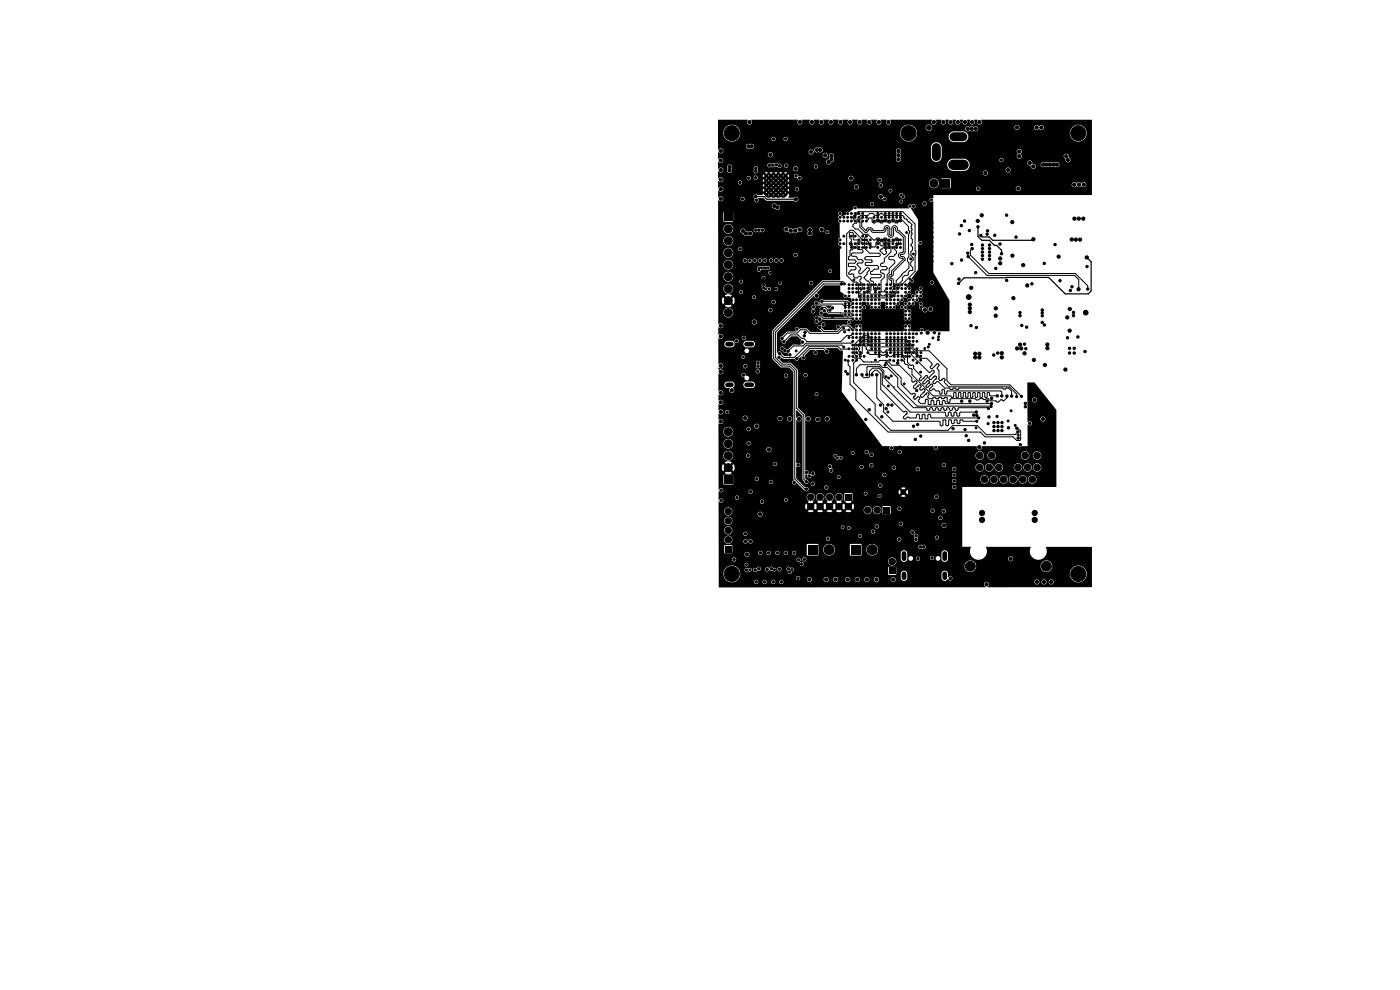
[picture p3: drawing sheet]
<svg xmlns="http://www.w3.org/2000/svg" width="297mm" height="210mm" viewBox="0 0 297 210" stroke-linecap="round" stroke-linejoin="round" font-family="sans-serif">
<path d="M152.3 25.4l6.4 .1a.56 .56 0 0 0 0 .8 .56 .56 0 0 0 .8-.1 .56 .56 0 0 0-.1-.8l9.9 .1a.56 .56 0 0 0 0 .8 .56 .56 0 0 0 .8-.1 .56 .56 0 0 0-.1-.8l1.9 .1a.56 .56 0 0 0 0 .8 .56 .56 0 0 0 .8-.1 .56 .56 0 0 0-.1-.8l1.3 .1a.56 .56 0 0 0 0 .8 .56 .56 0 0 0 .8-.1 .56 .56 0 0 0-.1-.8l1.3 .1a.56 .56 0 0 0 0 .8 .56 .56 0 0 0 .8-.1 .56 .56 0 0 0-.1-.8l1.4 .1a.56 .56 0 0 0 0 .8 .56 .56 0 0 0 .8-.1 .56 .56 0 0 0-.1-.8l1.3 .1a.56 .56 0 0 0 0 .8 .56 .56 0 0 0 .8-.1 .56 .56 0 0 0-.1-.8l1.3 .1a.56 .56 0 0 0 0 .8 .56 .56 0 0 0 .8-.1 .56 .56 0 0 0-.1-.8l1.4 .1a.56 .56 0 0 0 0 .8 .56 .56 0 0 0 .8-.1 .56 .56 0 0 0-.1-.8l1.3 .1a.56 .56 0 0 0 0 .8 .56 .56 0 0 0 .8-.1 .56 .56 0 0 0-.1-.8l1.3 .1a.56 .56 0 0 0 0 .8 .56 .56 0 0 0 .8-.1 .56 .56 0 0 0-.1-.8l9 .1a.56 .56 0 0 0 0 .8 .56 .56 0 0 0 .8-.1 .56 .56 0 0 0-.1-.8l1.3 .1a.56 .56 0 0 0 0 .8 .56 .56 0 0 0 .8-.1 .56 .56 0 0 0-.1-.8l.8 .1a.56 .56 0 0 0 0 .8 .56 .56 0 0 0 .8-.1 .56 .56 0 0 0-.1-.8l.9 .1a.56 .56 0 0 0 0 .8 .56 .56 0 0 0 .8-.1 .56 .56 0 0 0-.1-.8l.8 .1a.56 .56 0 0 0 0 .8 .56 .56 0 0 0 .8-.1 .56 .56 0 0 0-.1-.8l.8 .1a.56 .56 0 0 0 0 .8 .56 .56 0 0 0 .8-.1 .56 .56 0 0 0-.1-.8l.8 .1a.56 .56 0 0 0 0 .8 .56 .56 0 0 0 .8-.1 .56 .56 0 0 0-.1-.8h23.5v16h-33.6v.7a.43 .43 0 0 0-.7 0 .43 .43 0 0 0 0 .6 .43 .43 0 0 0 .7 0v15.1l3.4 5.9v6.5l-2.8 .1-.4-.2-.4 .2h-.6a.57 .57 0 0 0-.9 0h-.4a.43 .43 0 0 0-.1-.6 .43 .43 0 0 0-.6 0 .43 .43 0 0 0 0 .6h-1.9v-.5l-.2-.2a.44 .44 0 0 0 .1-.7 .44 .44 0 0 0-.7 .1 .43 .43 0 0 0-.7 0 .43 .43 0 0 0 .2 .6l-.3 .2v.5h-8.8v-.5l-.2-.2a.44 .44 0 0 0 .1-.7 .44 .44 0 0 0-.7 .1 .42 .42 0 0 0-.7 0 .42 .42 0 0 0 .2 .6l-.3 .2-1.2-.9h-1.3l-.5 .3a.52 .52 0 0 0-.5-.3 .52 .52 0 0 0-.4 .4v.3l.3 .2-.2 .2h-2.6l-.6-.5v-.4a.46 .46 0 0 0 .7 .1 .46 .46 0 0 0-.2-.8 .46 .46 0 0 0-.6 .5v.2a.47 .47 0 0 0-.7 .2 .47 .47 0 0 0 .4 .6l.4 .5h-2.3l-.9-.7h-1.3l-.2 .1a.48 .48 0 0 0-.8-.3 .48 .48 0 0 0 .2 .8l-2.1 .1-1 1a.48 .48 0 0 0-.5 .4 .48 .48 0 0 0 .5 .5 .46 .46 0 0 0 .3 .7 .46 .46 0 0 0 .5-.5l1.2-1.2 1.3 .1 .8 .7-.1 .2a.47 .47 0 0 0 .2 .7l-1.8 .1-1.1 .9-.3 .1-.5-.2a.48 .48 0 0 0-.5-.4 .48 .48 0 0 0-.4 .6 .48 .48 0 0 0 .6 .3v.1a.57 .57 0 0 0 .7 .3l.4 .2-.1 .5h-.7l-.6-.5a.48 .48 0 0 0-.4-.5 .48 .48 0 0 0-.5 .4v-4.4l4.5-4.5h2.7a.47 .47 0 0 0 .7 .4 .47 .47 0 0 0-.1-.8v-.1a.45 .45 0 0 0 .2-.7 .45 .45 0 0 0-.7 .1 .45 .45 0 0 0 .2 .6l-.3 .5h-2.7l3.3-3.3a.55 .55 0 0 0 .6 .5 .55 .55 0 0 0 .5-.5 .55 .55 0 0 0-.6-.6l1.7-1.6h3.2l.2 1.4 .8 .5a.46 .46 0 0 0-.1 .7 .46 .46 0 0 0 .7-.1l.9 .4v.4a.24 .24 0 0 1 0 .3 .24 .24 0 0 1-.3-.1l-.6-.4h-5a.48 .48 0 0 0-.7 0 .48 .48 0 0 0-.1 .6h-.3a.48 .48 0 0 0-.6-.3 .48 .48 0 0 0-.3 .7 .48 .48 0 0 0 .7 .2h3.1l-.4 .5-.4 .2-.5-.5-.6-.1a.58 .58 0 0 0-.6 .3 .58 .58 0 0 0 .1 .7 .47 .47 0 0 0-.3 .6 .47 .47 0 0 0 .5 .4 .47 .47 0 0 0 .4-.6l.6-.1 .5 .4 3.1 .1a.45 .45 0 0 0 .3 .5 .45 .45 0 0 0 .5-.2l.4 .2 .4-.2 .2 .2-.1 .1h-5.7l-.4-.3h-1a.55 .55 0 0 0-.6 .2 .55 .55 0 0 0 .1 .7 .47 .47 0 0 0 .1 .8 .47 .47 0 0 0 .7-.5l.4-.1 .2-.5 .3 .3h5.4a.42 .42 0 0 0-.5 .5 .42 .42 0 0 0 .7 .3 .42 .42 0 0 0 .1-.7l-.2-.1 .8 .1 .3-.3 .5 .3 .3-.2a.42 .42 0 0 0 .7 0 .42 .42 0 0 0-.1-.6l.2-.4-.2-.4 .2-.5-.2-.3 .2-.2a.43 .43 0 0 0 .7 .1 .43 .43 0 0 0-.1-.7 .43 .43 0 0 0-.6 .2l-.2-.1a.54 .54 0 0 0 .1-.8l1-.1a.45 .45 0 0 0 .1 .7 .45 .45 0 0 0 .6-.1l.3 .2a.42 .42 0 0 0-.1 .7 .42 .42 0 0 0 .6-.1l.4 .2 .4-.2a.42 .42 0 0 0 .7 0 .42 .42 0 0 0-.1-.6l.2-.4-.1-.4h1l-.1 .4 .3 .4a.42 .42 0 0 0-.1 .7 .42 .42 0 0 0 .6-.1l.4 .2 .4-.2 .3 .2a.39 .39 0 0 0 .5-.5h.8l.2 .4 .4 .1a.22 .22 0 0 1 .3-.1 .22 .22 0 0 1-.1 .3l.2 .7a.48 .48 0 0 0 .1 .7 .42 .42 0 0 0-.1 .7 .42 .42 0 0 0 .6-.1 .42 .42 0 0 0 .7 0 .42 .42 0 0 0-.1-.6l.2-.4-.2-.4a.43 .43 0 0 0 .1-.7 .43 .43 0 0 0-.7 .1l-.2-.2a.5 .5 0 0 0 0-.8l.2-.2a.57 .57 0 0 0 .8 0l.5 .2 .2-.2 .1-.3h.8l.2 .5a.5 .5 0 0 0-.1 .6 .5 .5 0 0 0 .7 .2 .54 .54 0 0 0 .5 .7 .54 .54 0 0 0 .5-.8h.2v.1a.54 .54 0 0 0 .8 .4 .54 .54 0 0 0 0-.9 .54 .54 0 0 0-.8 .4l-.6-.3-.4 .1-.3-.5a.42 .42 0 0 0-.1-.7 .42 .42 0 0 0-.6 .2h-.8l-.2-.3 .2-.2a.42 .42 0 0 0 .7 0 .42 .42 0 0 0-.1-.6l.2-.2a.44 .44 0 0 0 .7 .1 .44 .44 0 0 0-.1-.7l.2-.5-.2-.3a.43 .43 0 0 0 .1-.7 .43 .43 0 0 0-.7 .1 .43 .43 0 0 0 .3 .6l-.3 .2a.42 .42 0 0 0-.7 0 .42 .42 0 0 0 .2 .6l-.3 .2a.42 .42 0 0 0-.7 0 .42 .42 0 0 0 .2 .6l-.3 .2a.42 .42 0 0 0-.7 0 .42 .42 0 0 0 .2 .6l-.3 .2a.44 .44 0 0 0-.7-.1 .44 .44 0 0 0 .2 .7l-.3 .2h-.1a.4 .4 0 0 0-.4-.2 .4 .4 0 0 0-.3 .3h-.8l-.2-.3 .2-.2a.44 .44 0 0 0 .7 .1 .44 .44 0 0 0-.1-.7l.2-.2a.42 .42 0 0 0 .7 0 .42 .42 0 0 0-.1-.6l.2-.2a.42 .42 0 0 0 .7 0 .42 .42 0 0 0-.1-.6l.2-.2a.43 .43 0 0 0 .7 0 .43 .43 0 0 0-.1-.6 .43 .43 0 0 0 .1-.7 .43 .43 0 0 0-.7 .1l-.2-.2 .7-1.2 .4 .4 3.8-.1v.1a.45 .45 0 0 0 .7 .3 .45 .45 0 0 0 0-.7 .45 .45 0 0 0-.7 .3h-3.5a.52 .52 0 0 0-.3-.8l1.4-1.9v-5.5a.43 .43 0 0 0 .6 .2 .43 .43 0 0 0 .1-.7l-.3-.1-.4 .2v-4.7l-1.6-2.4 .2-.2a.46 .46 0 0 0 .7 0 .46 .46 0 0 0-.1-.7 .46 .46 0 0 0-.6 .2 .42 .42 0 0 0-.7 .1 .42 .42 0 0 0 .2 .6h-11a.43 .43 0 0 0-.4-.5 .43 .43 0 0 0-.4 .6l-.9 .7a.46 .46 0 0 0-.6 0 .46 .46 0 0 0-.2 .6l-.5 .1a.22 .22 0 0 1-.4 .1 .22 .22 0 0 1 .1-.4 .42 .42 0 0 0-.3-.5 .42 .42 0 0 0-.5 .3 .42 .42 0 0 0 .3 .5 .48 .48 0 0 0 0 .8 .44 .44 0 0 0-.3 .5 .44 .44 0 0 0 .3 .3v3.2a.45 .45 0 0 0-.3 .4 .45 .45 0 0 0 .3 .4 .44 .44 0 0 0-.3 .5 .44 .44 0 0 0 .4 .3v7.3l-3.8 .1-10.6 10.7 .1 5.9 1.7 1.8h1.7l1 1 .1 22.9a.48 .48 0 0 0-.2 .9 .48 .48 0 0 0 .8-.3l1.5 1.5a.5 .5 0 0 0 .7 .2 .5 .5 0 0 0 .2-.7l3.4-.1v.2a.45 .45 0 0 0 .5 .4 .45 .45 0 0 0 .4-.4h15.4l.5 .5 .6-.5-.5-.1-.6 .1h-15.4l-.1-.4-.2-.1h10.9a.45 .45 0 0 0 .3 .4 .45 .45 0 0 0 .5-.1h14.9v.1a.45 .45 0 0 0 .7 .3 .45 .45 0 0 0 0-.8 .45 .45 0 0 0-.7 .4l-14.8-.1a.45 .45 0 0 0-.3-.6 .45 .45 0 0 0-.6 .4h-11.1l-.4 .3-4 .1-1.9-1.9v-2.6a.48 .48 0 0 0 .7 .1 .48 .48 0 0 0 0-.7 .48 .48 0 0 0-.7 0l.1-9.2a.57 .57 0 0 0 .9 .1 .57 .57 0 0 0-.1-.9 .57 .57 0 0 0-.9 .3l.1-1.6 1.2 1.3v13.4l.5 .7a.45 .45 0 0 0 .6 .2h.7v.1a.45 .45 0 0 0 .7 .3 .45 .45 0 0 0 0-.8 .45 .45 0 0 0-.7 .4h-.7l.2-.3v-.3h30.5a.45 .45 0 0 0 .3 .5 .45 .45 0 0 0 .5-.4 .45 .45 0 0 0-.3-.5h5.5v.2a.89 .89 0 0 0 .9 .8 .89 .89 0 0 0 .8-1h.3v.2a.89 .89 0 0 0 1 .8 .89 .89 0 0 0 .8-1h.2v.2a.89 .89 0 0 0 1 .8 .89 .89 0 0 0 .8-1h.2v.2a.89 .89 0 0 0 1 .8 .89 .89 0 0 0 .8-1h.3v.2a.89 .89 0 0 0 1 .8 .89 .89 0 0 0 .8-1h.2v.2a.89 .89 0 0 0 1.4 .7 .89 .89 0 0 0 0-1.6 .89 .89 0 0 0-1.4 .7h-.2l-.1-.2a.89 .89 0 0 0-.9-.6 .89 .89 0 0 0-.8 .8h-.3v-.2a.89 .89 0 0 0-1-.6 .89 .89 0 0 0-.8 .8h-.2v-.2a.89 .89 0 0 0-1-.6 .89 .89 0 0 0-.8 .8h-.2l-.1-.2a.89 .89 0 0 0-.9-.6 .89 .89 0 0 0-.8 .8h-.3v-.2a.89 .89 0 0 0-.9-.6 .89 .89 0 0 0-.8 .8h-5.6l-.4 .4h-30.5l-.7-.5v-.9h.5a.48 .48 0 0 0 .1 .7 .48 .48 0 0 0 .7-.1l5.4 .1a.4 .4 0 0 0 .6 .3 .4 .4 0 0 0 0-.7 .4 .4 0 0 0-.6 .3h-5.4v-.3h.5l.2-.2h14.4a.45 .45 0 0 0 .4 .5 .45 .45 0 0 0 .4-.5h14v.1a.45 .45 0 0 0 .6 .3 .45 .45 0 0 0 0-.7 .45 .45 0 0 0-.6 .3h-14a.45 .45 0 0 0-.4-.4 .45 .45 0 0 0-.4 .4h-14.3a.47 .47 0 0 0-.5-.7 .47 .47 0 0 0-.5 .6l-.5-.1a.51 .51 0 0 0 0-.6 .51 .51 0 0 0-.6-.1v-.9h4.8l.1 .3 .3 .2a.48 .48 0 0 0 .1 .8 .48 .48 0 0 0 .7-.3 .48 .48 0 0 0-.5-.6l.2-.3h5.8v.1a.45 .45 0 0 0 .5 .4 .45 .45 0 0 0 .4-.3h6v.1a.45 .45 0 0 0 .3 .3 .45 .45 0 0 0 .5-.1h4.3v.1a.45 .45 0 0 0 .5 .4 .45 .45 0 0 0 .4-.5h6.8v.1a.45 .45 0 0 0 .7 .3 .45 .45 0 0 0 0-.8 .45 .45 0 0 0-.7 .4h-6.8l-.1-.2a.45 .45 0 0 0-.4-.2 .45 .45 0 0 0-.4 .4l-4.2-.1a.45 .45 0 0 0-.3-.6 .45 .45 0 0 0-.6 .4h-6l-.1-.4-.2-.2h1.5a.45 .45 0 0 0 .5 .5 .45 .45 0 0 0 .4-.5h14.5l.1 .3 .3 .2h6.7v.1a.89 .89 0 0 0 1 .8 .89 .89 0 0 0 .8-.9h.3v.1a.89 .89 0 0 0 .9 .8 .89 .89 0 0 0 .8-.9h.3v.1a.89 .89 0 0 0 1 .8 .89 .89 0 0 0 .8-.9h2.3v.1a.89 .89 0 0 0 .9 .8 .89 .89 0 0 0 .8-.9h.3v.1a.89 .89 0 0 0 1 .8 .89 .89 0 0 0 .8-.9h.2v.1a.89 .89 0 0 0 1.4 .7 .89 .89 0 0 0 0-1.5 .89 .89 0 0 0-1.4 .7h-.2l-.1-.2a.89 .89 0 0 0-.9-.6 .89 .89 0 0 0-.8 .8h-.3v-.2a.89 .89 0 0 0-.9-.6 .89 .89 0 0 0-.8 .8h-2.3l-.1-.2a.89 .89 0 0 0-.9-.6 .89 .89 0 0 0-.8 .8h-.3v-.2a.89 .89 0 0 0-.9-.6 .89 .89 0 0 0-.8 .8h-.3v-.2a.89 .89 0 0 0-1-.6 .89 .89 0 0 0-.8 .8h-6.6l.1-.1a.45 .45 0 0 0 .1-.7 .45 .45 0 0 0-.7 .3h-14.5l-.2-.3-.3-.1-.4 .4h-1.8l-.3 .4h-5.8a.45 .45 0 0 0-.4-.5 .45 .45 0 0 0-.5 .4h-4.8v-2.3h6l.1 .3 .3 .2a.5 .5 0 0 0 .3 .4 .5 .5 0 0 0 .6-.2 .41 .41 0 0 0 .6 0 .41 .41 0 0 0-.1-.6 .41 .41 0 0 0-.6 .2l-.3-.2a.46 .46 0 0 0-.4-.3 .46 .46 0 0 0-.5 .2h-6v-.6h9.7l.1 .3 .2 .2 3.6-.1a.45 .45 0 0 0 .4 .5 .45 .45 0 0 0 .5-.4h21.6v.2a.89 .89 0 0 0 1 .8 .89 .89 0 0 0 .8-1h.8v.2a.89 .89 0 0 0 1 .8 .89 .89 0 0 0 .8-1h5.3v.2a.89 .89 0 0 0 1 .8 .89 .89 0 0 0 .8-1h.7v.2a.89 .89 0 0 0 1.4 .7 .89 .89 0 0 0 0-1.5 .89 .89 0 0 0-1.4 .6h-.7l-.1-.1a.89 .89 0 0 0-.9-.7 .89 .89 0 0 0-.8 .8h-5.3l-.1-.1a.89 .89 0 0 0-.9-.7 .89 .89 0 0 0-.8 .8h-.8v-.1a.89 .89 0 0 0-1-.7 .89 .89 0 0 0-.8 .8h-21.6a.45 .45 0 0 0-.4-.5 .45 .45 0 0 0-.5 .4h-3.3l.2-.3-.1-.3h2.2v.1a.45 .45 0 0 0 .5 .4 .45 .45 0 0 0 .4-.5h6.1v.1a.45 .45 0 0 0 .7 .4 .45 .45 0 0 0 0-.8 .45 .45 0 0 0-.7 .3h-6.1v-.1a.45 .45 0 0 0-.5-.3 .45 .45 0 0 0-.4 .4h-2.3a.4 .4 0 0 0-.6 .2h-9.7l.1-7.1a.56 .56 0 0 0 .5 .5 .56 .56 0 0 0 .6-.5h1v.1a.54 .54 0 0 0 .6 .5 .54 .54 0 0 0 .4-.7h1v.1a.54 .54 0 0 0 .8 .4 .54 .54 0 0 0 0-.9 .54 .54 0 0 0-.8 .4h-1a.54 .54 0 0 0-.6-.4 .54 .54 0 0 0-.4 .5h-1v-.1a.58 .58 0 0 0-.6-.5 .58 .58 0 0 0-.5 .5l-.1-.8-1.5-1.5v-2.9l3.5 .1a.4 .4 0 0 0 .6 .3 .4 .4 0 0 0 0-.7 .4 .4 0 0 0-.6 .3h-3.5v-4.1h1.1v.1a.45 .45 0 0 0 .7 .4 .45 .45 0 0 0 0-.8 .45 .45 0 0 0-.7 .3h-1.1l-.1-1.1-1.4-1.4-1.7-.1-.7-.6 .4-.5 .4 .3h2.3l.1 .2a.46 .46 0 0 0 .6 .2 .46 .46 0 0 0 .3-.5l.5-.4a.46 .46 0 0 0 0 .6 .46 .46 0 0 0 .7 0 .46 .46 0 0 0 0-.6l1.2-1.3h1.1a.48 .48 0 0 0-.3 .8 .48 .48 0 0 0 .8-.1 .48 .48 0 0 0-.5-.7l1.6-.1 .3 .3a.46 .46 0 0 0 .5 .5 .46 .46 0 0 0 .5-.4 .46 .46 0 0 0-.5-.5l-.2-.2 2.5-.1 .5 .5 .6 .1-.2 8.7 8.6 11.5 1.6 .1a.47 .47 0 0 0 0 .7 .47 .47 0 0 0 .7-.1 .47 .47 0 0 0 0-.6h8.6a.47 .47 0 0 0 .5 .7 .47 .47 0 0 0 .3-.8h8.3a.59 .59 0 0 0 .5 .8 .59 .59 0 0 0 .6-.8h7.8l.4 .2 .3-.2h1.2v-4.6a.49 .49 0 0 0 .7 .2 .49 .49 0 0 0 0-.8 .49 .49 0 0 0-.7 .2v-.8h2.7a.54 .54 0 0 0 .7 .6 .54 .54 0 0 0 .2-.9 .54 .54 0 0 0-.9 .2v.1h-2.7v-4h.9a.54 .54 0 0 0 .7 .5 .54 .54 0 0 0 .3-.8 .54 .54 0 0 0-.9 .1l-.1 .2h-.9v-3.7h1.5l4.6 5.9v16.3h-20v12.7h1.9a1.84 1.84 0 0 0 .3 2.2 1.84 1.84 0 0 0 2.2 .3h5.4v.1a.54 .54 0 0 0 .8 .4 .54 .54 0 0 0 0-.9 .54 .54 0 0 0-.8 .4l-5.3-.1a1.95 1.95 0 0 0 .6-2.4l9.5 .1a1.83 1.83 0 0 0 1.6 2.7 1.83 1.83 0 0 0 1.6-2.8h9.7v8.5h-22.2a.56 .56 0 0 0 .3-.9 .56 .56 0 0 0-.9 .1 .56 .56 0 0 0 .3 .8l-56.6 .1v-3h1v.3a1.79 1.79 0 0 0 2.5 1.5h4v.1a.45 .45 0 0 0 .5 .4 .45 .45 0 0 0 .4-.5h.9v.1a.45 .45 0 0 0 .5 .4 .45 .45 0 0 0 .3-.5h1v.1a.45 .45 0 0 0 .5 .4 .45 .45 0 0 0 .4-.5h.8v.1a.45 .45 0 0 0 .7 .3 .45 .45 0 0 0 0-.7 .45 .45 0 0 0-.7 .3h-.8l-.1-.1a.45 .45 0 0 0-.4-.3 .45 .45 0 0 0-.4 .4h-1v-.1a.45 .45 0 0 0-.5-.3 .45 .45 0 0 0-.3 .4h-.9l-.1-.1a.45 .45 0 0 0-.4-.3 .45 .45 0 0 0-.4 .4h-4l.8-.8h12.1a.45 .45 0 0 0 .3 .5 .45 .45 0 0 0 .5-.2h1.5v.1a.54 .54 0 0 0 .6 .5 .54 .54 0 0 0 .4-.6h2.5v.1a.54 .54 0 0 0 .6 .5 .54 .54 0 0 0 .5-.6h1v.1a.54 .54 0 0 0 .6 .5 .54 .54 0 0 0 .4-.6h1.5v.1a.54 .54 0 0 0 .6 .5 .54 .54 0 0 0 .5-.6h.9v.1a.54 .54 0 0 0 .6 .5 .54 .54 0 0 0 .5-.6h1v.1a.54 .54 0 0 0 .6 .5 .54 .54 0 0 0 .4-.6h1v.1a.54 .54 0 0 0 .6 .5 .54 .54 0 0 0 .5-.6h2.5v.1a.54 .54 0 0 0 .8 .4h29.6v.1a.54 .54 0 0 0 .6 .5 .54 .54 0 0 0 .5-.6h.5v.1a.54 .54 0 0 0 .6 .5 .54 .54 0 0 0 .4-.6h.5v.1a.54 .54 0 0 0 .8 .4 .54 .54 0 0 0 0-.9 .54 .54 0 0 0-.8 .4h-.5v-.2a.54 .54 0 0 0-.6-.3 .54 .54 0 0 0-.4 .5h-.5v-.2a.54 .54 0 0 0-.6-.3 .54 .54 0 0 0-.5 .5h-29.6a.54 .54 0 0 0 0-.9 .54 .54 0 0 0-.8 .4h-2.5l-.1-.2a.54 .54 0 0 0-.5-.3 .54 .54 0 0 0-.5 .5h-1v-.2a.54 .54 0 0 0-.6-.3 .54 .54 0 0 0-.4 .5h-1v-.2a.54 .54 0 0 0-.6-.3 .54 .54 0 0 0-.5 .5h-.9l-.1-.2a.54 .54 0 0 0-.5-.3 .54 .54 0 0 0-.5 .5h-1.5v-.2a.54 .54 0 0 0-.6-.3 .54 .54 0 0 0-.4 .5h-1v-.2a.54 .54 0 0 0-.6-.3 .54 .54 0 0 0-.5 .5h-2.5v-.2a.54 .54 0 0 0-.6-.3 .54 .54 0 0 0-.4 .5l-1.5-.1a.45 .45 0 0 0-.3-.6 .45 .45 0 0 0-.5 .4l-12-.1a1.78 1.78 0 0 0-.1-1.6h1.1v.1a.49 .49 0 0 0 .5 .4 .49 .49 0 0 0 .5-.2h.4l.2-.4h.3v.2a.49 .49 0 0 0 .4 .3 .49 .49 0 0 0 .5-.3 .45 .45 0 0 0 .7-.3h.9v.1a.49 .49 0 0 0 .5 .4 .49 .49 0 0 0 .5-.3l.5 .1a.47 .47 0 0 0 .6 .2 .47 .47 0 0 0 .3-.5h.2v.1a.45 .45 0 0 0 .6 .4 .45 .45 0 0 0 .3-.6h1l.3 .5a.49 .49 0 0 0 .4 .6 .49 .49 0 0 0 .6-.5l.3-.3-.1-.3-.2-.2h20.3l.1 1.5 1.5 .1 .1-.3h1l.1 1.2a.69 .69 0 0 0 .7 .3 .69 .69 0 0 0 .6-.6v-.9h7.2l.1 1a.74 .74 0 0 0 .6 .5 .74 .74 0 0 0 .7-.4 .47 .47 0 0 0 .8 .2 .47 .47 0 0 0 0-.8 .47 .47 0 0 0-.8 .3v-.9h25.9a1.79 1.79 0 0 0 2.5 1.8 1.79 1.79 0 0 0 .4-3 1.79 1.79 0 0 0-2.9 1v.2h-25.9a.69 .69 0 0 0-.7-.6 .69 .69 0 0 0-.7 .7h-7.2l-.1-.2a.69 .69 0 0 0-.7-.5 .69 .69 0 0 0-.6 .7h-1v-1.3l-.1-.2h-1.4l-.2 .2h-20.4a.37 .37 0 0 1-.5-.2 .45 .45 0 0 0-.7 .4h-1a.45 .45 0 0 0-.5-.3 .45 .45 0 0 0-.4 .4l-.8-.2a.54 .54 0 0 0-.5-.3 .54 .54 0 0 0-.5 .3l-.4-.2-.4 .4h-.9a.48 .48 0 0 0-.4-.5 .48 .48 0 0 0-.5 .4l-.5-.1-.2 .3h-.3a.5 .5 0 0 0-.8-.2l-.5-.1-.3 .4h-1.1a1.79 1.79 0 0 0-1.9-.9 1.79 1.79 0 0 0-1.4 1.6h-1v-1.9l5.4 .1a.4 .4 0 0 0 .6 .4 .4 .4 0 0 0 .2-.6h10.9l.1 .2a.45 .45 0 0 0 .6 .2h34.3v.2a1.24 1.24 0 0 0 1.4 1.1 1.24 1.24 0 0 0 1.1-1.3h13.7v.2a1.24 1.24 0 0 0 1.8 1 1.24 1.24 0 0 0 0-2.1 1.24 1.24 0 0 0-1.8 .9h-13.7v-.2a1.24 1.24 0 0 0-1.3-.9 1.24 1.24 0 0 0-1.2 1.1h-34.3a.45 .45 0 0 0 0-.7 .45 .45 0 0 0-.7 .3l-10.9-.1a.4 .4 0 0 0-.5-.1 .4 .4 0 0 0-.3 .3h-5.4v-1.1h2.8v.1a.45 .45 0 0 0 .4 .4 .45 .45 0 0 0 .5-.4h12.8v.1a.45 .45 0 0 0 .5 .4 .45 .45 0 0 0 .3-.6h.4v.1a.44 .44 0 0 0 .7 .3h17.5v.2a.87 .87 0 0 0 1.3 .6 .87 .87 0 0 0 0-1.4 .87 .87 0 0 0-1.3 .6h-17.5a.45 .45 0 0 0-.1-.7 .45 .45 0 0 0-.6 .3h-.4a.45 .45 0 0 0-.4-.3 .45 .45 0 0 0-.4 .4l-12.8-.1a.45 .45 0 0 0-.5-.4 .45 .45 0 0 0-.4 .4h-2.8v-1.1h5.4v.2a.54 .54 0 0 0 .8 .4 .54 .54 0 0 0 .2-.9h1.9v.2a.45 .45 0 0 0 .5 .3 .45 .45 0 0 0 .4-.5h.9v.2a.45 .45 0 0 0 .5 .3 .45 .45 0 0 0 .4-.5h1v.2a.45 .45 0 0 0 .5 .3 .45 .45 0 0 0 .3-.5h1v.2a.45 .45 0 0 0 .5 .3 .45 .45 0 0 0 .4-.5h.8v.2a.45 .45 0 0 0 .7 .3 .45 .45 0 0 0 0-.8 .45 .45 0 0 0-.7 .3h-.8l-.1-.1a.45 .45 0 0 0-.4-.2 .45 .45 0 0 0-.4 .3h-1v-.1a.45 .45 0 0 0-.5-.2 .45 .45 0 0 0-.3 .3h-1v-.1a.45 .45 0 0 0-.5-.2 .45 .45 0 0 0-.4 .3h-.9v-.1a.45 .45 0 0 0-.5-.2 .45 .45 0 0 0-.4 .3h-2a.54 .54 0 0 0-.9 .3h-5.4v-1.7h1.1v1.4l.2 .2 1.5-.1 .1-1.5-.2-.2-2.7 .2v-.3h18.6v2.2l.2 .2 2.2-.1 .1-1.3h1v.2a1.24 1.24 0 0 0 1.9 1 1.24 1.24 0 0 0 0-2.2h3.8v2.2l.2 .2 2.2-.1 .1-1.3h1v.2a1.24 1.24 0 0 0 .9 1.1 1.24 1.24 0 0 0 1.3-.5h5.1v1.3a.7 .7 0 0 0 .8 .6 .7 .7 0 0 0 .6-.8h.2v.1a.5 .5 0 0 0 .5 .5 .5 .5 0 0 0 .5-.5h.6v.1a.45 .45 0 0 0 .6 .4 .45 .45 0 0 0 .2-.7h2.2v.1a.45 .45 0 0 0 .4 .4 .45 .45 0 0 0 .5-.4h.3v.1a.5 .5 0 0 0 .8 .4 .5 .5 0 0 0 0-.9 .5 .5 0 0 0-.8 .4l-.3-.1a.45 .45 0 0 0-.5-.4 .45 .45 0 0 0-.4 .4h-2.2l-.4-.2-.4 .4h-.6a.5 .5 0 0 0-.4-.5 .5 .5 0 0 0-.6 .4h-.2v-1.1h7.2v1.3a.69 .69 0 0 0 .7 .6 .69 .69 0 0 0 .7-.6v-1.4a.69 .69 0 0 0-.7-.5 .69 .69 0 0 0-.7 .6h-7.2l-.1-.1a.69 .69 0 0 0-.7-.5 .69 .69 0 0 0-.6 .6h-5a1.24 1.24 0 0 0 0-1.4h8.7v.2a.6 .6 0 0 0 .9 .3 .46 .46 0 0 0 .6-.2 .46 .46 0 0 0-.1-.6 .46 .46 0 0 0-.6 .1l-.5-.1-.3 .3h-8.7a1.24 1.24 0 0 0-1.4-.5 1.24 1.24 0 0 0-.9 1.1h-1v-1l-.2-.1h-2.1l-.2 .1h-3.9a1.24 1.24 0 0 0-1.8 1h-1v-1l-.1-.1h-2.2l-.2 .1h-18.6v-1.1h1.1v.2a.87 .87 0 0 0 .8 .8 .87 .87 0 0 0 .9-.6h2.4v.1a.45 .45 0 0 0 .5 .4 .45 .45 0 0 0 .4-.5l.2 .1a.45 .45 0 0 0 .6 .3 .45 .45 0 0 0 0-.7 .45 .45 0 0 0-.6 .3h-.2l-.3-.4a.45 .45 0 0 0-.6 .4h-2.4v-.6h19.9v.2a.45 .45 0 0 0 .5 .3 .45 .45 0 0 0 .4-.3h14.2v.1a.45 .45 0 0 0 .5 .4 .45 .45 0 0 0 .4-.5h2.7v.1a.47 .47 0 0 0 .7 .3 .47 .47 0 0 0 0-.8h3.7a.42 .42 0 0 0 .6 .4 .42 .42 0 0 0 .2-.6 .42 .42 0 0 0-.7 .1l-3.7 .1a.46 .46 0 0 0-.1-.7 .46 .46 0 0 0-.7 .1 .46 .46 0 0 0 .2 .7l-.2 .3h-2.7a.45 .45 0 0 0-.4-.4 .45 .45 0 0 0-.5 .4h-14.2a.45 .45 0 0 0-.4-.5 .45 .45 0 0 0-.5 .3h-19.9v-.1a.87 .87 0 0 0-1-.5 .87 .87 0 0 0-.7 .8h-1.1v-2h1.1v.2a.87 .87 0 0 0 1.4 .6h2.7v.1a.45 .45 0 0 0 .6 .3l23.8 .1a.4 .4 0 0 0 .6 .3 .4 .4 0 0 0 0-.6 .4 .4 0 0 0-.6 .2h-23.7a.45 .45 0 0 0-.1-.8 .45 .45 0 0 0-.6 .4h-2.7l.3-.5h29.5v.1a.45 .45 0 0 0 .4 .4 .45 .45 0 0 0 .4-.3h7.6v.1a.45 .45 0 0 0 .6 .3 .45 .45 0 0 0 0-.7 .45 .45 0 0 0-.6 .3h-7.6v-.2a.45 .45 0 0 0-.4-.4 .45 .45 0 0 0-.4 .4h-29.5v-.5l-.3-.4h23.4l.1 .3 .2 .2 .4-.3 .6 .1a.4 .4 0 0 0 .6 .2 .4 .4 0 0 0 0-.6 .4 .4 0 0 0-.6 .3h-.6v-.4h6.5a.45 .45 0 0 0 .5 .5 .45 .45 0 0 0 .2-.7 .45 .45 0 0 0-.7 .1v.1h-6.5a.39 .39 0 0 0-.5-.1 .39 .39 0 0 0-.2 .3l-23.5-.1a.87 .87 0 0 0-1.3 .7h-1.1v-2h1.1v.2a.87 .87 0 0 0 .6 .7 .87 .87 0 0 0 1-.2h35.5v.1a.45 .45 0 0 0 .3 .4 .45 .45 0 0 0 .5-.2h8.2v.1a.54 .54 0 0 0 .9 .4 .54 .54 0 0 0 0-.9 .54 .54 0 0 0-.9 .4l-8.2-.1a.45 .45 0 0 0-.3-.6 .45 .45 0 0 0-.5 .4h-35.5a.86 .86 0 0 0-.2-1.3h44v.1a.45 .45 0 0 0 .7 .3 .45 .45 0 0 0 0-.7 .45 .45 0 0 0-.7 .3l-44.1-.1a.87 .87 0 0 0-1.3 .7h-1.1v-2h1.1v.2a.87 .87 0 0 0 .7 .7 .87 .87 0 0 0 .9-.3h5.5v.2a.54 .54 0 0 0 .8 .3 .54 .54 0 0 0 0-.9 .54 .54 0 0 0-.8 .4h-5.5l.1-.1a.87 .87 0 0 0-.5-1.2 .87 .87 0 0 0-1.2 .7h-1.1v-1h18.3l.2 .7 .6-.6 .3 .4-.5 .6a1.18 1.18 0 0 0 1.2 0l-.6-.6 .4-.4 .6 .6 .6-.6 .3 .4-.5 .6a1.18 1.18 0 0 0 1.2 0l-.6-.6 .4-.4 .6 .6 .6-.6 .3 .4-.5 .6a1.18 1.18 0 0 0 1.2 0l-.6-.6 .4-.4 .6 .6 .6-.6 .3 .4-.5 .6a1.18 1.18 0 0 0 1.2 0l-.6-.6 .4-.4 .6 .6 .6-.6 .3 .4-.5 .6a1.18 1.18 0 0 0 1.2 0l-.3-.4h2.9a.87 .87 0 0 0 .9 1 .87 .87 0 0 0 .9-1h.2v.2a.87 .87 0 0 0 1.3 .7 .87 .87 0 0 0 .1-1.5h.6v1.4l.2 .2 1.5-.1 .1-1.1h1.3v.1a.45 .45 0 0 0 .8 .3h6.3v.1a.45 .45 0 0 0 .4 .4 .45 .45 0 0 0 .5-.4h1.5v.1a.45 .45 0 0 0 .7 .3 .45 .45 0 0 0 0-.7 .45 .45 0 0 0-.7 .3l-1.5-.1a.45 .45 0 0 0-.5-.4 .45 .45 0 0 0-.4 .4l-6.3-.1a.45 .45 0 0 0-.1-.7 .45 .45 0 0 0-.7 .4h-1.3l-.1-.4-.1-.2-2.3 .1a.87 .87 0 0 0-1.3 .7h-.2l-.1-.1a.87 .87 0 0 0-.9-.7 .87 .87 0 0 0-.8 .8h-2.9l-.3-.2 .4-.4 .6 .6a1.18 1.18 0 0 0 0-1.3l-.6 .6-.4-.3 .8-.9v-1.1h5.4l.1 .3 .2 .2 .3-.1 .2-.2h4.1l.4 .1 6.7-.1v.1a.45 .45 0 0 0 .7 .4 .45 .45 0 0 0 0-.8 .45 .45 0 0 0-.7 .3h-6.2h.2l-.6-.5-.5 .5h-4.1a.4 .4 0 0 0-.3-.5 .4 .4 0 0 0-.5 .3h-5.4v-.4l2.4 .1a.4 .4 0 0 0 .7 .3 .4 .4 0 0 0 0-.7 .4 .4 0 0 0-.7 .3l-4-.1-.1 1.6 .8 .9-.3 .3-.6-.6-.6 .6-.4-.3 .6-.6-.3-.2a.89 .89 0 0 0 .3-1.4 .89 .89 0 0 0-1.4 .1 .89 .89 0 0 0 .4 1.3l-.3 .2 .6 .6-.3 .3-.6-.6-.6 .6-.4-.3 .6-.6-.2-.2a.9 .9 0 0 0 .3-1.4 .9 .9 0 0 0-1.4 0 .9 .9 0 0 0 .3 1.4l-.3 .2 .6 .6-.3 .3-.6-.6-.6 .6-.4-.3 .6-.6-.2-.2a.9 .9 0 0 0 .3-1.4 .9 .9 0 0 0-1.4 0 .9 .9 0 0 0 .3 1.4l-.3 .2 .6 .6-.3 .3-.6-.6-.6 .6-.4-.3 .6-.6-.2-.2a.9 .9 0 0 0 .3-1.4 .9 .9 0 0 0-1.4 0 .9 .9 0 0 0 .3 1.4l-.3 .2 .6 .6-.3 .3-.6-.6-.2 .6h-18.3v-1.1l.1 .1a.45 .45 0 0 0 .4 .2 .45 .45 0 0 0 .4-.2h7.8v.1a.45 .45 0 0 0 .7 .3 .45 .45 0 0 0 0-.8l4.4 .1a.4 .4 0 0 0 .6 .3 .4 .4 0 0 0 0-.7 .4 .4 0 0 0-.6 .3h-4.5a.45 .45 0 0 0-.6 .4h-7.8v-.1a.48 .48 0 0 0-.4-.5 .48 .48 0 0 0-.5 .3l-.1-.6h3.5a.45 .45 0 0 0 .6 .5 .45 .45 0 0 0 .2-.8 .45 .45 0 0 0-.8 .2v.1h-3.5l.1-1.4 .1 .1a.45 .45 0 0 0 .4 .2 .45 .45 0 0 0 .4-.2h5.4v.2a.45 .45 0 0 0 .5 .3 .45 .45 0 0 0 .4-.4h30.9l.2 .6 .4-.6h.2a.25 .25 0 0 0 .2 .3 .25 .25 0 0 0 .3-.2l.6 .5 .2-.4-.2-.6-.5 .5-.3-.3-.5 .2-.4-.4-.2 .4-30.9-.1a.45 .45 0 0 0-.5-.4 .45 .45 0 0 0-.4 .4h-5.4a.48 .48 0 0 0-.3-.6 .48 .48 0 0 0-.6 .3l-.1-3h1.1v1.7l.1 .2h1.8l.1-.6h7.6v.1a.45 .45 0 0 0 .7 .3 .45 .45 0 0 0 0-.7 .45 .45 0 0 0-.7 .3h-7.6v-.7h4.6v.1a.45 .45 0 0 0 .7 .4 .45 .45 0 0 0 0-.8 .45 .45 0 0 0-.7 .3h-4.6v-.7l-.1-.1-3 .2v-1.8h.7l.3 .9 .6-.7 .4 .4-.6 .7a1.35 1.35 0 0 0 1.5-.1l-.7-.6 .4-.4 .7 .6a1.35 1.35 0 0 0-.1-1.5l-.6 .7-.4-.4 .4-.3h8.9a.45 .45 0 0 0 .6 .5 .45 .45 0 0 0 .2-.8 .45 .45 0 0 0-.7 .2l-.1 .1h-8.9l.3-.3a1.34 1.34 0 0 0-1.6 0l.7 .6-.4 .4-.6-.7-.3 .7h-.7v-2.5h1.1a1.04 1.04 0 0 0 1 1.1 1.04 1.04 0 0 0 1-1.1h2.8v.1a.45 .45 0 0 0 .7 .3 .45 .45 0 0 0 0-.7 .45 .45 0 0 0-.7 .3h-2.8a1.05 1.05 0 0 0-1-1 1.05 1.05 0 0 0-1 1h-1.1v-1.3h10.2v.1a.54 .54 0 0 0 .8 .4 .54 .54 0 0 0 0-.9 .54 .54 0 0 0-.8 .4h-10.2v-1.3h1.1v.2a1.04 1.04 0 0 0 1.1 1 1.04 1.04 0 0 0 .9-1.2h2.9v.1a.45 .45 0 0 0 .7 .3 .45 .45 0 0 0 0-.7 .45 .45 0 0 0-.7 .3h-2.9v-.2a1.05 1.05 0 0 0-1.1-.7 1.05 1.05 0 0 0-.9 .9h-1.1v-2.5h1.1v.2a1.04 1.04 0 0 0 1.4 .9 1.04 1.04 0 0 0 .4-1.6h3.1v.1a.45 .45 0 0 0 .7 .3 .45 .45 0 0 0 0-.7 .45 .45 0 0 0-.7 .3l-3.1-.1a1.05 1.05 0 0 0-1.1-.3 1.05 1.05 0 0 0-.7 .9h-1.1v-1.1h7.6v.1a.54 .54 0 0 0 .8 .4 .54 .54 0 0 0 0-.9 .54 .54 0 0 0-.8 .4h-7.6l.1-.6a.56 .56 0 0 0 .8 0 .56 .56 0 0 0-.1-.9 .56 .56 0 0 0-.8 .1v-.4h5.2v.2a.54 .54 0 0 0 .5 .4 .54 .54 0 0 0 .5-.5h6.3v.2a.54 .54 0 0 0 .6 .4 .54 .54 0 0 0 .5-.5h1v.1a.54 .54 0 0 0 .8 .4 .54 .54 0 0 0 0-.9 .54 .54 0 0 0-.8 .4l-1-.1a.54 .54 0 0 0-.5-.4 .54 .54 0 0 0-.6 .4l-6.3-.1a.54 .54 0 0 0-.5-.4 .54 .54 0 0 0-.5 .4h-5.2l.1-.9a.55 .55 0 0 0 .6 .2 .55 .55 0 0 0 .3-.5h.4v.1a.45 .45 0 0 0 .7 .3 .45 .45 0 0 0 0-.8 .45 .45 0 0 0-.7 .4l-.4-.1a.6 .6 0 0 0-1-.3l.1-1.3a.56 .56 0 0 0 .8 0 .56 .56 0 0 0-.1-.8 .56 .56 0 0 0-.8 .1l.1-1.3a.56 .56 0 0 0 .8 0 .56 .56 0 0 0-.1-.9 .56 .56 0 0 0-.8 .1v-1.3h1.3l.2 .6 1 .2a.56 .56 0 0 0 0 .8 .56 .56 0 0 0 .9-.2 .56 .56 0 0 0-.3-.8l.3-.2v-.4h1.9l.1 .4 .4 .3h1.3a.69 .69 0 0 0 .7-.7 .69 .69 0 0 0-.7-.7l-1.3 .1-.4 .2-.1 .4h-1.9l-.2-.5-.4-.2-1.1 .1-.3 .2-.1 .4h-1.3v-2.1h4.9a.53 .53 0 0 0 .7 .5 .5 .5 0 0 0 .5 .6 .5 .5 0 0 0 .4-.6 .5 .5 0 0 0-.7-.3l8.1-.1v.2a.45 .45 0 0 0 .7 .3 .45 .45 0 0 0 0-.8 .45 .45 0 0 0-.7 .3h-8.1a.45 .45 0 0 0-.4-.5 .45 .45 0 0 0-.5 .4h-4.9l.1-.3a.55 .55 0 0 0 .6 .2 .55 .55 0 0 0 .3-.7h6.9v.1a.45 .45 0 0 0 .7 .3 .45 .45 0 0 0 0-.7 .45 .45 0 0 0-.7 .3h-6.9a.62 .62 0 0 0-1-.2v-.5a.58 .58 0 0 0 .6 .1 .58 .58 0 0 0 .4-.5h4.3v.1a.45 .45 0 0 0 .6 .4 .45 .45 0 0 0 0-.8 .45 .45 0 0 0-.6 .3l-4.3-.1a.6 .6 0 0 0-1-.3v-.3h8l.1 .3a.52 .52 0 0 0-.1 .7 .52 .52 0 0 0 .7 .1 .47 .47 0 0 0 0-.7 .45 .45 0 0 0-.1-.7 .45 .45 0 0 0-.6 .3h-8v-1.2l4.9 .1a.4 .4 0 0 0 .6 .3 .4 .4 0 0 0 0-.7 .4 .4 0 0 0-.6 .3h-4.9v-1.3h5.5v.1a.5 .5 0 0 0 .8 .3 .5 .5 0 0 0 0-.8 .5 .5 0 0 0-.8 .4h-5.5v-1.5h1.3v.4l.3 .3 1.2 .1a.69 .69 0 0 0 .6-.8h1.9l.1 .4 .4 .4h1.3a.69 .69 0 0 0 .7-.7 .69 .69 0 0 0-.7-.7h-1.3l-.4 .3-.1 .3h-1.9l-.1-.3-.5-.3h-1.1l-.3 .3-.1 .3h-1.3v-.6h3.4v.1a.45 .45 0 0 0 .7 .3 .45 .45 0 0 0 0-.7 .45 .45 0 0 0-.7 .3h-3.4v-.5l.6 .1 .4-.3h4v.1a.45 .45 0 0 0 .7 .4 .45 .45 0 0 0 0-.8 .45 .45 0 0 0-.7 .3l-4-.1a.58 .58 0 0 0-.3-.6 .58 .58 0 0 0-.7 .1v-1.6a.56 .56 0 0 0 .9 0 .56 .56 0 0 0-.1-.8 .56 .56 0 0 0-.8 .1v-.4h7.1v.1a.54 .54 0 0 0 .8 .4 .54 .54 0 0 0 0-.9 .54 .54 0 0 0-.8 .4h-7.1v-2.1h1.1v.2a1.04 1.04 0 0 0 1.4 .9 1.04 1.04 0 0 0 .5-1.6h7.6v.1a.45 .45 0 0 0 .7 .4 .45 .45 0 0 0 0-.8 .45 .45 0 0 0-.7 .3h-7.7a1.05 1.05 0 0 0-1.1-.4 1.05 1.05 0 0 0-.7 .9h-1.1v-2.5h.7l.3 .8 .6-.6 .4 .4-.6 .6a1.35 1.35 0 0 0 1.5 0l-.7-.6 .4-.4 .6 .6 .2-.5h7.9v.1a.45 .45 0 0 0 .7 .4 .45 .45 0 0 0 0-.8 .45 .45 0 0 0-.7 .3h-7.9l-.2-1-.6 .7-.4-.4 .3-.3 4.7 .1a.4 .4 0 0 0 .6 .3 .4 .4 0 0 0 0-.7 .4 .4 0 0 0-.6 .3h-4.7l.4-.3a1.34 1.34 0 0 0-1.6 0l.7 .6-.4 .4-.6-.7-.3 .7h-.7v-2.6h1.1a1.05 1.05 0 0 0 .6 1.1 1.05 1.05 0 0 0 1.2-.3l1.5 .1a.4 .4 0 0 0 .6 .3 .4 .4 0 0 0 0-.7 .4 .4 0 0 0-.6 .3h-1.5l.2-.4v-.5h6.1l.3 .4a.6 .6 0 0 0 .9 .1l.4 .2 .3-.4h.8a.4 .4 0 0 0 .5 .4 .4 .4 0 0 0 .2-.7 .4 .4 0 0 0-.7 .2l-.8 .1v-.3a.49 .49 0 0 0-.8 .1 .41 .41 0 0 1-.4-.2 .41 .41 0 0 1 .1-.5 .42 .42 0 0 0-.6-.2 .42 .42 0 0 0-.1 .6l-.1 .2-6.1-.1a1.05 1.05 0 0 0-1.1-.7 1.05 1.05 0 0 0-.9 .9h-1.1v-2.5h1.1v.2a1.04 1.04 0 0 0 1.3 .9h2l.1 .3 .3 .1 .4-.1h7.5l.1 .3 .3 .1 .3-.1 .1-.3h5.7a.45 .45 0 0 0 .6 .5 .45 .45 0 0 0 .2-.8 .45 .45 0 0 0-.7 .2l-.1 .1h-5.7l-.1-.2a.4 .4 0 0 0-.4-.2 .4 .4 0 0 0-.3 .4l-7.5-.1a.4 .4 0 0 0-.2-.5 .4 .4 0 0 0-.6 .3h-2l.5-.3 .2-.5h6.1a.4 .4 0 0 0 .5 .4 .4 .4 0 0 0 .2-.6 .4 .4 0 0 0-.7 .1l-6.1 .1a1.04 1.04 0 0 0-.5-1.1l8 .1a.4 .4 0 0 0 .6 .3 .4 .4 0 0 0 0-.7 .4 .4 0 0 0-.6 .3h-8a1.05 1.05 0 0 0-1.5 .8h-1.1v-2.5h1.1v.2a1.04 1.04 0 0 0 .7 .9 1.04 1.04 0 0 0 1.1-.4h5.3l.1 .2a.39 .39 0 0 0 .1 .6 .39 .39 0 0 0 .5-.1l14.4 .1a.4 .4 0 0 0 .6 .2 .4 .4 0 0 0 0-.6 .4 .4 0 0 0-.6 .3h-14.4l.1-.3h1.1a.8 .8 0 0 0 .9-.4 1.02 1.02 0 0 0-1.2-.3l-1.2-.1-.4 .4h-5.3a1.04 1.04 0 0 0-.4-1.6h2.7v.1a.45 .45 0 0 0 .5 .4 .45 .45 0 0 0 .4-.4l.1 .1a.45 .45 0 0 0 .6 .4 .45 .45 0 0 0 .3-.6l.2 .1a.45 .45 0 0 0 .5 .4 .45 .45 0 0 0 .3-.5l.2 .1a.45 .45 0 0 0 .6 .4 .45 .45 0 0 0 .3-.5l.2 .1a.45 .45 0 0 0 .5 .4 .45 .45 0 0 0 .4-.5h.4v.1a.45 .45 0 0 0 .5 .4 .45 .45 0 0 0 .4-.5l.2 .1a.45 .45 0 0 0 .6 .4 .45 .45 0 0 0 .3-.5l.3 .1a.45 .45 0 0 0 .7 .3 .45 .45 0 0 0 0-.7 .45 .45 0 0 0-.7 .3l-.3-.1a.45 .45 0 0 0-.5-.3 .45 .45 0 0 0-.4 .4l-.2-.1a.45 .45 0 0 0-.5-.3 .45 .45 0 0 0-.4 .4h-.4a.45 .45 0 0 0-.5-.4 .45 .45 0 0 0-.4 .4l-.5-.4-.8 .4a.45 .45 0 0 0-.4-.4 .45 .45 0 0 0-.4 .4l-.7-.3-.5 .4a.45 .45 0 0 0-.4-.5 .45 .45 0 0 0-.5 .4h-2.8a1.05 1.05 0 0 0-1.3 .9h-1.1v-2.6h1.1v.2a1.04 1.04 0 0 0 .8 1 1.04 1.04 0 0 0 1.2-.7h12.8v.2a.45 .45 0 0 0 .7 .3 .45 .45 0 0 0 0-.8 .45 .45 0 0 0-.7 .3h-12.8v-.1a1.05 1.05 0 0 0-.4-1.2h1.5v.2a.45 .45 0 0 0 .7 .3 .45 .45 0 0 0 0-.8 .45 .45 0 0 0-.7 .3h-1.6a1.05 1.05 0 0 0-1.5 .8h-1.1v-2.5h1.1v.2a1.05 1.05 0 0 0 1.6 .8 1.05 1.05 0 0 0 0-1.8 1.05 1.05 0 0 0-1.6 .8h-1.1v-2.6h1.1v.2a1.04 1.04 0 0 0 .8 1 1.04 1.04 0 0 0 1.2-.6h1.6l.1 .3 .5 .3a.61 .61 0 0 0 1 .3 .56 .56 0 0 0 .8-.1 .56 .56 0 0 0-.1-.8 .56 .56 0 0 0-.8 .2l-.4-.2-.1-.2h1.8a.52 .52 0 0 0 .3 .4 .52 .52 0 0 0 .5 0l.3 .1 .3-.2a.48 .48 0 0 0 .7 .1 .48 .48 0 0 0 .1-.6h4.2v.1a.61 .61 0 0 0 .9 .4 .59 .59 0 0 0 .5 .4 .59 .59 0 0 0 .6-.3 .59 .59 0 0 0 1-.1 .54 .54 0 0 0 .6 .1 .54 .54 0 0 0 .3-.5h1.1l.1 .4a.58 .58 0 0 0 0 .8 .58 .58 0 0 0 .8 0 .58 .58 0 0 0 0-.8l.1-.5h1.5a.54 .54 0 0 0 .7 .6l.6 .1a.4 .4 0 0 0 .6 .3 .4 .4 0 0 0 0-.7 .4 .4 0 0 0-.6 .3h-.6a.54 .54 0 0 0 .1-.9 .54 .54 0 0 0-.8 .3h-1.5a.54 .54 0 0 0-.5-.4 .54 .54 0 0 0-.5 .5l-1.1-.1a.58 .58 0 0 0-.5-.4 .58 .58 0 0 0-.6 .4 .63 .63 0 0 0-.9 0 .65 .65 0 0 0-.9-.1v-.1a.54 .54 0 0 0-.6-.3 .54 .54 0 0 0-.4 .5h-4.2l-.3-.2-.4 .1-.4-.1-.3 .1-.4-.1-.4 .4h-1.8a.53 .53 0 0 0-.6-.3 .53 .53 0 0 0-.4 .5l-1.6-.1a1.04 1.04 0 0 0-.8-1.4 1.04 1.04 0 0 0-1.2 .9h-1.1l-.1-3.3h1.2v1.8l.1 .1h1.8l.1-.1v-1.8l-1.9-.1-.1 .1h-1.2v-1.5h11.4v.2a.65 .65 0 0 0 .8 .4 .55 .55 0 0 0 .7 .2 .55 .55 0 0 0 .2-.7 .55 .55 0 0 0-.7-.3l-.1-.1h20a.45 .45 0 0 0 .5 .4 .45 .45 0 0 0 .2-.7 .45 .45 0 0 0-.7 .1v.2l-20.4-.1-.3 .1-.2 .3h-11.4l.1-1.2a.59 .59 0 0 0 .6 .3 .59 .59 0 0 0 .4-.5h3.7v.1a.45 .45 0 0 0 .7 .3 .45 .45 0 0 0 0-.8 .45 .45 0 0 0-.7 .4h-3.7l-.1-.4-.3-.2h6.9l.2 .5a.49 .49 0 0 0 .1 .7 .49 .49 0 0 0 .7-.1 .49 .49 0 0 0-.1-.7h1.1l.7 .6h5.8l.4 .2 22-.1 .1 .3 .2 .2 4.6-.1v.1a.45 .45 0 0 0 .7 .4 .45 .45 0 0 0 0-.8 .45 .45 0 0 0-.7 .3h-4.3a.4 .4 0 0 0 0-.7 .4 .4 0 0 0-.6 .3h-21.6a.55 .55 0 0 0 0-.8 .55 .55 0 0 0-.8 0h-1.2l.1-.2h19v.1a.62 .62 0 0 0 1 .4 .41 .41 0 0 0 .5 .3 .41 .41 0 0 0 .2-.5 .41 .41 0 0 0-.6-.2l-.3-.5h3.7l.1 .3 .2 .1a.42 .42 0 0 0 .5 .4 .42 .42 0 0 0 .4-.4 .42 .42 0 0 0-.4-.4 .4 .4 0 0 0-.4-.4 .4 .4 0 0 0-.4 .4l-4-.1-.3 .1-.2 .4h-19v-.7l-.9 .9h-.5l-.3-.2-.2 .2h-.5l-.3-.2-.2 .2h-.5l-.3-.2-.3 .2h-.5l-.6-.6 .4 .2 .3-.1 .2 .1 .1-.2 .4 .2 .4-.1 .1 .1 .1-.2 .4 .2 .4-.1 .1 .1 .1-.2 .4 .2 .4-.1 .1 .1 .2-.2 .3 .2 .2-.2-.7-.1-.1 .2-.9-.2-.1 .2-.9-.2-.1 .2-.9-.2-.2 .2-.3-.2-.4 .1-.3-.3-.1 .4-1.6-.1-.3 .3h-7.1l-.4 .3-.1-1.1h10.1l.2 .2 .1-.2h.8l.1 .2 .1-.2h.8l.1 .2 .2-.2h.7l.1 .2 .2-.2h.7l.1 .2 .2-.2-.2-.1-.1 .1h-.7l-.2-.1-.1 .1h-.7l-.2-.1-.1 .1h-.8l-.1-.1-.1 .1h-.8l-.1-.1-.2 .1h-10.1l.2-.4a.53 .53 0 0 0 .5 .3 .53 .53 0 0 0 .4-.4h8.4l.1 .4 .3-.4 .4 .2 .3-.2 .2 .2 .1-.2 .4 .2 .4-.2 .1 .2 .1-.2 .4 .2 .4-.2 .1 .2 .1-.2 .4 .2 .4-.2 .1 .2 .2-.2h.2l.1 .2 .4-.2 .3 .4 .1-.6h1.2v.1a.45 .45 0 0 0 .4 .4 .45 .45 0 0 0 .4-.2l19.1 .1a.4 .4 0 0 0 .6 .3 .4 .4 0 0 0 0-.7 .4 .4 0 0 0-.6 .3l-19-.1a.45 .45 0 0 0-.3-.6 .45 .45 0 0 0-.6 .4l-1.3-.1-.3 .3-.9-.1-.1 .1-.9-.1-.1 .1-.9-.1-.1 .1-.9-.1-.2 .1-.3-.1-.4 .1-.3-.3-.1 .3h-8.4l-.1-.5h9.1l.2 .2 .1-.2h.8l.1 .2 .1-.2h.8l.1 .2 .2-.2h.7l.1 .2 .2-.2h.7l.1 .2 .2-.2-.2-.1-.1 .1h-.7l-.2-.1-.1 .1h-.7l-.2-.1-.1 .1h-.8l-.1-.1-.1 .1h-.8l-.1-.1-.2 .1h-9.1a.6 .6 0 0 0-.9 .1l-.1-.7h9.5l.1 .5 .3-.4 .4 .1 .3-.1 .2 .2 .1-.2 .4 .1 .4-.1 .1 .2 .1-.2 .4 .1 .4-.1 .1 .2 .1-.2 .4 .1 .4-.1 .1 .2 .2-.2 .3 .1 .4-.1 .3 .4 13.9-.1a.54 .54 0 0 0 .3 .5 .54 .54 0 0 0 .6-.1h25v.1a.45 .45 0 0 0 .5 .4 .45 .45 0 0 0 .4-.6h7.5v.2a.54 .54 0 0 0 .8 .4 .54 .54 0 0 0 0-.9 .54 .54 0 0 0-.8 .3h-7.5l-.2-.2-.3-.1-.4 .4h-25l.1-.4-.1-.3h4.3a.45 .45 0 0 0 .6 .5 .45 .45 0 0 0 .2-.8 .45 .45 0 0 0-.8 .2v.1h-4.3a.53 .53 0 0 0-.6-.2 .53 .53 0 0 0-.3 .5h-13.8l-.1-.6-.3 .3-.9-.1-.1 .1-.9-.1-.1 .1-.9-.1-.1 .1-.9-.1-.2 .1-.3-.1-.4 .1-.3-.3-.1 .2h-9.5v-.5h4.2a.45 .45 0 0 0 .4 .5 .45 .45 0 0 0 .5-.4h5l.2 .2 .1-.2h.8l.1 .2 .1-.2h.8l.1 .2 .2-.2h.7l.1 .2 .2-.2h.7l.1 .2 .2-.2h30.3v.2a1.04 1.04 0 0 0 1.6 .8 1.04 1.04 0 0 0 0-1.8h.9v1.8l.2 .1h1.8l.1-.8h25.7v.1a.59 .59 0 0 0 .4 .5 .59 .59 0 0 0 .6-.3 .6 .6 0 0 0 1 0 .55 .55 0 0 0 .9 .1 .55 .55 0 0 0-.1-.9 .55 .55 0 0 0-.8 .3 .6 .6 0 0 0-1 0 .54 .54 0 0 0-.6-.3 .54 .54 0 0 0-.4 .5h-25.7l-.1-1.2-3 .1a1.05 1.05 0 0 0-1.5 .8h-30.3l-.2-.1-.1 .1h-.7l-.2-.1-.1 .1h-.7l-.2-.1-.1 .1h-.8l-.1-.1-.1 .1h-.8l-.1-.1-.2 .1h-5a.45 .45 0 0 0-.3-.5 .45 .45 0 0 0-.6 .4h-4.2l.1-.4a.55 .55 0 0 0 .8 .2 .55 .55 0 0 0 .1-.8h5.1l.1 .4 .3 .1h3l.1 .4 .3-.3 .4 .1 .3-.1 .2 .2 .1-.2 .4 .1 .4-.1 .1 .2 .1-.2 .4 .1 .4-.1 .1 .2 .1-.2 .4 .1 .4-.1 .1 .2 .2-.2 .3 .1 .4-.1 .3 .3 .1-.2-.1-.4-.3 .3-.9-.1-.1 .1-.9-.1-.1 .1-.9-.1-.1 .1-.9-.1-.2 .1-.3-.1-.4 .1-.3-.3-.1 .2h-2.9a.44 .44 0 0 0 .4-.6h.6v.2a.45 .45 0 0 0 .4 .3 .45 .45 0 0 0 .5-.3h1.6l.2 .1 .1-.1h.8l.1 .1 .1-.1h.8l.1 .1 .2-.1h.7l.1 .1 .2-.1h.7l.1 .1 .2-.1-.2-.2-.1 .2h-.7l-.2-.2-.1 .2h-.7l-.2-.2-.1 .2h-.8l-.1-.2-.1 .2h-.8l-.1-.2-.2 .2h-1.6a.45 .45 0 0 0-.4-.5 .45 .45 0 0 0-.5 .3h-.6l-.5-.3-.4 .4h-5.1a.63 .63 0 0 0-.9 .1l-.1-.6h9.5l.1 .4 .3-.3 .4 .1 .3-.1 .2 .1 .1-.1 .4 .1 .4-.1 .1 .1 .1-.1 .4 .1 .4-.1 .1 .1 .1-.1 .4 .1 .4-.1 .1 .1 .2-.1 .3 .1 .4-.1 .3 .3 .1-.3h1a.51 .51 0 0 0 .8 .4v.1a.45 .45 0 0 0 .5 .4 .45 .45 0 0 0 .4-.4h9.9v.1a.53 .53 0 0 0 .3 .4 .53 .53 0 0 0 .6-.1h5.3v.1a.45 .45 0 0 0 .7 .3 .45 .45 0 0 0 0-.7 .45 .45 0 0 0-.7 .3l-5.3-.1a.54 .54 0 0 0-.2-.8 .54 .54 0 0 0-.7 .5l-9.9-.1a.52 .52 0 0 0-.8-.3 .45 .45 0 0 0-.4-.5 .45 .45 0 0 0-.5 .4h-1l-.1-.3-.3 .3-.9-.2-.1 .2-.9-.2-.1 .2-.9-.2-.1 .2-.9-.2-.2 .2-.3-.1-.4 .1-.3-.3-.1 .2h-9.5l.1-.9a.56 .56 0 0 0 .9 .1 .56 .56 0 0 0-.1-.8 .56 .56 0 0 0-.8 .2l-.1-.4h2l.1 .4a.57 .57 0 0 0 0 .7 .57 .57 0 0 0 .8 0 .57 .57 0 0 0 0-.7l4.7-.1 .1 .3a.47 .47 0 0 0 0 .6 .47 .47 0 0 0 .7 0h1.6l.3 .3 .3-.3h.4l.3 .3 .3-.3h.4l.3 .3 .3-.3h.4l.3 .3 .4-.3h.3l.3 .3 .3-.3h41.6a.54 .54 0 0 0 .7 .6 .54 .54 0 0 0 .2-.9 .54 .54 0 0 0-.9 .2v.1h-47.8l.1-.9h7.4v.2a.54 .54 0 0 0 .9 .3 .54 .54 0 0 0 0-.9 .54 .54 0 0 0-.9 .4h-7.4a.45 .45 0 0 0-.5-.4 .45 .45 0 0 0-.4 .4h-4.6v-.3l-.2-.4h7.7a.54 .54 0 0 0 .3 .5 .54 .54 0 0 0 .6-.1h1.2a.46 .46 0 0 0 .6 .2 .46 .46 0 0 0 .3-.5h.5v.1a.45 .45 0 0 0 .5 .4 .45 .45 0 0 0 .4-.4h5.5v.2a.45 .45 0 0 0 .6 .3 .45 .45 0 0 0 0-.8 .45 .45 0 0 0-.6 .3h-5.5a.45 .45 0 0 0-.4-.5 .45 .45 0 0 0-.5 .4h-.5l-.3-.4-.4 .1a.63 .63 0 0 0-.9-.1l-.3-.1-.3 .2-.4-.2-.4 .4h-7.7a.54 .54 0 0 0-.8 .4h-2v-1.1l.5 .3 .6-.3h21.9a.54 .54 0 0 0 .7 .6h24.9l.1 .4a1.29 1.29 0 0 0 1.1 1h2.4l.7-.3h8.1a.54 .54 0 0 0 .7 .6 .54 .54 0 0 0 .3-.9 .54 .54 0 0 0-.9 .2l-.1 .1h-8.1a1.28 1.28 0 0 0 .4-1.5h12.3v.1a.69 .69 0 0 0 .8 .5 .54 .54 0 0 0 .3 .7 .54 .54 0 0 0 .7-.2 .54 .54 0 0 0-.2-.7h1.3v.1a.61 .61 0 0 0 .9 .4h2.1a.58 .58 0 0 0 .8-.1 .58 .58 0 0 0 0-.8 .58 .58 0 0 0-.8 0l-.3-.1-.4 .1-.3-.1-1.2 .1a.54 .54 0 0 0-.8 .4l-1.8-.2a.54 .54 0 0 0-.4-.7 .54 .54 0 0 0-.7 .5h-12.3l-.4-.6h6.8v.1a.45 .45 0 0 0 .7 .3 .45 .45 0 0 0 0-.7 .45 .45 0 0 0-.7 .3h-6.8l-.7-.2h-2.6a1.29 1.29 0 0 0-1 1.2h-24.9l.3-.5a.66 .66 0 0 0 .5-1 .56 .56 0 0 0-.1-.8 .56 .56 0 0 0-.8 .1 .56 .56 0 0 0 .1 .8l-.1 .3-.4 .1-.2 .4h-21.9a.57 .57 0 0 0-.3-.8 .57 .57 0 0 0-.7 .3l-.1-1.1h10.6a.54 .54 0 0 0 .5 .7 .54 .54 0 0 0 .6-.5h10.5v.1a.54 .54 0 0 0 .8 .4 .54 .54 0 0 0 0-.9 .54 .54 0 0 0-.8 .4h-10.5v-.2a.54 .54 0 0 0-.6-.4 .54 .54 0 0 0-.5 .4h-10.6v-.4h.1a.53 .53 0 0 0 .6 .2 .53 .53 0 0 0 .4-.3h18.2v.1a.54 .54 0 0 0 .8 .4 .54 .54 0 0 0-.2-1h.5v.2a.66 .66 0 0 0 1 .4 .53 .53 0 0 0 .8-.3h15.6v.1a.46 .46 0 0 1 0 .8l.1 .4a.57 .57 0 0 0 0 .9 .57 .57 0 0 0 .8 0 .57 .57 0 0 0 0-.9 .64 .64 0 0 0-.1-.9 .54 .54 0 0 0 0-.8 .54 .54 0 0 0-.8 .4l-15.6-.1a.56 .56 0 0 0-.2-.6 .56 .56 0 0 0-.7 .1 .54 .54 0 0 0-.9 .3l-.8 .1-.3 .4h-18.2a.57 .57 0 0 0-.3-.7 .57 .57 0 0 0-.7 .3l-.1-.8h5.9a.61 .61 0 0 0 1 .5 .53 .53 0 0 0 .8-.3h37.5v2.1a1.14 1.14 0 0 0 1.1 1.1 1.14 1.14 0 0 0 1.2-1.1v-1.2h15.9l.3 .5a.55 .55 0 0 0 0 1 .55 .55 0 0 0 .8-.5h8.9l.1 .4a.45 .45 0 0 1 .3 .6 .56 .56 0 0 0 .9 .1 .56 .56 0 0 0-.3-.9 .54 .54 0 0 0-.4-.7 .54 .54 0 0 0-.6 .5h-8.9l-.3-.5a.54 .54 0 0 0 0-.9 .54 .54 0 0 0-.8 .4h-15.9v-.9a1.14 1.14 0 0 0-1.2-1 1.14 1.14 0 0 0-1.1 1h-37.5v-.1a.57 .57 0 0 0-.3-.5 .57 .57 0 0 0-.6 0 .54 .54 0 0 0-.9 .4h-5.9v-2.9h1.2v.3a1.79 1.79 0 0 0 1.2 1.6 1.79 1.79 0 0 0 1.9-.6h7v.1a.45 .45 0 0 0 .5 .4 .45 .45 0 0 0 .4-.5h1.7v.1a.45 .45 0 0 0 .7 .3 .45 .45 0 0 0 0-.7 .45 .45 0 0 0-.7 .3h-1.7v-.1a.45 .45 0 0 0-.5-.3 .45 .45 0 0 0-.4 .4h-7l.3-.6 .1-.7h34a1.79 1.79 0 0 0 1.4 1.9 1.79 1.79 0 0 0 2-1.1h6.8v.2a1.14 1.14 0 0 0 1.1 1h2.2a1.14 1.14 0 0 0 .9-.8 1.14 1.14 0 0 0-.4-1.2h22v.3a1.79 1.79 0 0 0 2.7 1.4 1.79 1.79 0 0 0 0-3.1 1.79 1.79 0 0 0-2.7 1.4h-22l-.6-.2h-2.1l-.7 .2-.4 .8h-6.8l.1-.3a1.79 1.79 0 0 0-.4-1.6h2.3v.2a.69 .69 0 0 0 .6 .6 .69 .69 0 0 0 .7-.5h7v.1a.71 .71 0 0 0 1.1 .4l.4 .1 .3-.2a.57 .57 0 0 0 .8 .1 .57 .57 0 0 0 .1-.8h7.8v.1a.54 .54 0 0 0 .6 .5 .54 .54 0 0 0 .5-.6h3.1v.1a.59 .59 0 0 0 .5 .5 .59 .59 0 0 0 .6-.3 .56 .56 0 0 0 .8 .1 .56 .56 0 0 0-.1-.9 .56 .56 0 0 0-.8 .3 .54 .54 0 0 0-.6-.3 .54 .54 0 0 0-.4 .5h-3.1a.54 .54 0 0 0-.6-.5 .54 .54 0 0 0-.5 .5h-7.8l-.5-.2-.4 .2a.64 .64 0 0 0-.8 0 .53 .53 0 0 0-.6-.2 .53 .53 0 0 0-.4 .5l-7-.1a.69 .69 0 0 0-.6-.8 .69 .69 0 0 0-.7 .6h-2.3l-.2-.1a1.79 1.79 0 0 0-1.8-.3 1.79 1.79 0 0 0-1.1 1.5h-34v-.2a1.79 1.79 0 0 0-1.9-1.4 1.79 1.79 0 0 0-1.6 1.6h-1.2zM199.8 38h1.7v1.7h-1.7zM153.6 45.2h1.7v1.7h-1.7zM153.8 115.8h1.4v1.4h-1.4zM153.6 100.9h1.7v1.7h-1.7zM171.3 115.6h2.1v2.1h-2.1zM179.3 104.8h1.4v1.3h-1.4zM180.5 115.6h2.1v2.1h-2.1zM187.4 107.5h1.4v1.4h-1.4zM188.6 120.4h1.4v1.4h-1.4z" fill="#000"/>
<g fill="#000" stroke="#000" stroke-width=".21">
<circle cx="152.9" cy="38.1" r=".34"/>
<circle cx="152.9" cy="34" r=".34"/>
<circle cx="152.9" cy="32" r=".34"/>
<circle cx="152.9" cy="36.1" r=".34"/>
<circle cx="154.8" cy="36.2" r=".34"/>
<circle cx="154.8" cy="35.4" r=".34"/>
<circle cx="155.2" cy="28.3" r="1.6"/>
<circle cx="156.4" cy="36.4" r=".25"/>
<circle cx="157" cy="38.7" r=".25"/>
<circle cx="157.4" cy="39.5" r=".25"/>
<circle cx="158.8" cy="31" r=".34"/>
<circle cx="158.8" cy="37.8" r=".25"/>
<circle cx="159" cy="25.9" r=".34"/>
<circle cx="159.5" cy="31" r=".34"/>
<circle cx="160.3" cy="35.7" r=".25"/>
<circle cx="160.3" cy="36.3" r=".25"/>
<circle cx="160.3" cy="37.7" r=".25"/>
<circle cx="162.3" cy="26.8" r=".34"/>
<circle cx="162.5" cy="30.1" r=".34"/>
<circle cx="162.6" cy="39.3" r=".25"/>
<circle cx="162.6" cy="38.3" r=".25"/>
<circle cx="162.6" cy="37.3" r=".25"/>
<circle cx="163.1" cy="26.8" r=".34"/>
<circle cx="163.2" cy="35.1" r=".25"/>
<circle cx="163.4" cy="32.8" r=".34"/>
<circle cx="163.6" cy="37.3" r=".25"/>
<circle cx="163.6" cy="39.3" r=".25"/>
<circle cx="163.6" cy="38.3" r=".25"/>
<circle cx="163.9" cy="35.1" r=".25"/>
<circle cx="164" cy="26.8" r=".34"/>
<circle cx="164.1" cy="29.5" r=".25"/>
<circle cx="164.6" cy="39.3" r=".25"/>
<circle cx="164.6" cy="38.3" r=".25"/>
<circle cx="164.6" cy="37.3" r=".25"/>
<circle cx="164.7" cy="35" r=".25"/>
<circle cx="164.8" cy="26.8" r=".34"/>
<circle cx="165.4" cy="35.2" r=".25"/>
<circle cx="165.6" cy="39.3" r=".25"/>
<circle cx="165.6" cy="38.3" r=".25"/>
<circle cx="165.6" cy="37.3" r=".25"/>
<circle cx="165.7" cy="26.8" r=".34"/>
<circle cx="166.5" cy="26.8" r=".34"/>
<circle cx="166.6" cy="39.3" r=".25"/>
<circle cx="166.6" cy="37.3" r=".25"/>
<circle cx="166.6" cy="38.3" r=".25"/>
<circle cx="166.7" cy="29.5" r=".25"/>
<circle cx="166.8" cy="35.2" r=".25"/>
<circle cx="167.3" cy="26.8" r=".34"/>
<circle cx="167.4" cy="30" r=".25"/>
<circle cx="168.8" cy="35.8" r=".34"/>
<circle cx="168.9" cy="37.3" r=".25"/>
<circle cx="169.6" cy="37.8" r=".25"/>
<circle cx="169.7" cy="25.9" r=".34"/>
<circle cx="172.1" cy="32.3" r=".34"/>
<circle cx="172.1" cy="27.1" r=".34"/>
<circle cx="172.2" cy="35.5" r=".25"/>
<circle cx="172.2" cy="25.9" r=".34"/>
<circle cx="172.5" cy="38.6" r=".25"/>
<circle cx="172.5" cy="39.8" r=".25"/>
<circle cx="173.1" cy="35.3" r=".25"/>
<circle cx="173.1" cy="39.8" r=".25"/>
<circle cx="173.3" cy="31.8" r=".34"/>
<circle cx="173.5" cy="27.1" r=".34"/>
<circle cx="174" cy="31.8" r=".34"/>
<circle cx="174.2" cy="25.9" r=".34"/>
<circle cx="175.1" cy="32.9" r=".34"/>
<circle cx="175.1" cy="27.1" r=".34"/>
<circle cx="175.8" cy="34.4" r=".34"/>
<circle cx="176.3" cy="25.9" r=".34"/>
<circle cx="176.4" cy="33.1" r=".34"/>
<circle cx="176.4" cy="33.8" r=".34"/>
<circle cx="177.8" cy="27.9" r=".34"/>
<circle cx="177.9" cy="38.9" r=".34"/>
<circle cx="178.3" cy="25.9" r=".34"/>
<circle cx="179.3" cy="27.9" r=".34"/>
<circle cx="180.3" cy="25.9" r=".34"/>
<circle cx="180.5" cy="37.8" r=".34"/>
<circle cx="180.8" cy="27.9" r=".34"/>
<circle cx="181.7" cy="39.6" r=".34"/>
<circle cx="182.4" cy="27.9" r=".34"/>
<circle cx="182.4" cy="25.9" r=".34"/>
<circle cx="183.9" cy="27.9" r=".34"/>
<circle cx="184.1" cy="39.2" r=".2"/>
<circle cx="184.4" cy="25.9" r=".34"/>
<circle cx="185.1" cy="39.2" r=".2"/>
<circle cx="186.4" cy="25.9" r=".34"/>
<circle cx="186.6" cy="38.3" r=".25"/>
<circle cx="186.8" cy="39.3" r=".25"/>
<circle cx="187.1" cy="31.8" r=".34"/>
<circle cx="188" cy="37.7" r=".34"/>
<circle cx="188.1" cy="31.8" r=".34"/>
<circle cx="188.5" cy="25.9" r=".34"/>
<circle cx="189.1" cy="31.8" r=".34"/>
<circle cx="189.8" cy="37.6" r=".34"/>
<circle cx="190.6" cy="33.8" r=".34"/>
<circle cx="190.6" cy="32" r=".34"/>
<circle cx="190.6" cy="32.9" r=".34"/>
<circle cx="192.2" cy="36.4" r=".34"/>
<circle cx="192.7" cy="28.3" r="1.6"/>
<circle cx="193" cy="37.7" r=".34"/>
<circle cx="193" cy="36.5" r=".34"/>
<circle cx="194" cy="36.5" r=".34"/>
<circle cx="194.8" cy="36.4" r=".34"/>
<circle cx="197.1" cy="27.1" r=".5"/>
<circle cx="198.1" cy="25.9" r=".34"/>
<circle cx="198.1" cy="38.9" r=".85"/>
<circle cx="200.2" cy="25.9" r=".34"/>
<circle cx="201.7" cy="25.9" r=".34"/>
<circle cx="203.2" cy="25.9" r=".34"/>
<circle cx="204.7" cy="25.9" r=".34"/>
<circle cx="205.3" cy="27.3" r=".34"/>
<circle cx="206.1" cy="27.3" r=".34"/>
<circle cx="206.2" cy="25.9" r=".34"/>
<circle cx="207" cy="27.3" r=".34"/>
<circle cx="207.8" cy="25.9" r=".34"/>
<circle cx="209" cy="36.7" r=".34"/>
<circle cx="212.5" cy="34" r=".25"/>
<circle cx="213.9" cy="36.1" r=".34"/>
<circle cx="215.7" cy="27" r=".34"/>
<circle cx="216.2" cy="33.1" r=".34"/>
<circle cx="216.2" cy="32.2" r=".34"/>
<circle cx="218.5" cy="34.6" r=".34"/>
<circle cx="219.2" cy="35.3" r=".34"/>
<circle cx="219.9" cy="27.1" r=".34"/>
<circle cx="220.9" cy="27.1" r=".34"/>
<circle cx="221.3" cy="34.9" r=".34"/>
<circle cx="222" cy="34.9" r=".34"/>
<circle cx="222.7" cy="34.9" r=".34"/>
<circle cx="223.5" cy="34.9" r=".34"/>
<circle cx="224.2" cy="34.9" r=".34"/>
<circle cx="226.2" cy="33.1" r=".34"/>
<circle cx="226.6" cy="33.9" r=".34"/>
<circle cx="227.9" cy="39.2" r=".34"/>
<circle cx="228.7" cy="28.3" r="1.6"/>
<circle cx="228.9" cy="39.2" r=".34"/>
<circle cx="229.9" cy="39.2" r=".34"/>
<circle cx="152.9" cy="40.1" r=".34"/>
<circle cx="152.9" cy="42.2" r=".34"/>
<circle cx="154.5" cy="53.6" r=".85"/>
<circle cx="154.5" cy="51.1" r=".85"/>
<circle cx="154.5" cy="48.5" r=".85"/>
<circle cx="154.5" cy="56.2" r=".85"/>
<circle cx="154.5" cy="58.7" r=".85"/>
<circle cx="155.7" cy="43.8" r=".34"/>
<circle cx="155.7" cy="41.5" r=".25"/>
<circle cx="156" cy="52.8" r=".34"/>
<circle cx="156.6" cy="45.7" r=".34"/>
<circle cx="156.6" cy="43.8" r=".34"/>
<circle cx="156.6" cy="44.8" r=".34"/>
<circle cx="157" cy="52.8" r=".25"/>
<circle cx="157.2" cy="59.7" r=".2"/>
<circle cx="157.5" cy="43.8" r=".34"/>
<circle cx="157.5" cy="42.2" r=".25"/>
<circle cx="157.6" cy="49" r=".34"/>
<circle cx="158.1" cy="55.2" r=".25"/>
<circle cx="158.2" cy="49.5" r=".34"/>
<circle cx="159.1" cy="55.3" r=".25"/>
<circle cx="159.1" cy="49.5" r=".34"/>
<circle cx="160.1" cy="55.2" r=".25"/>
<circle cx="160.3" cy="41.7" r=".25"/>
<circle cx="160.3" cy="48.8" r=".25"/>
<circle cx="160.5" cy="42.5" r=".25"/>
<circle cx="161" cy="48.8" r=".25"/>
<circle cx="161" cy="57.3" r=".17"/>
<circle cx="161" cy="56.8" r=".18"/>
<circle cx="161.2" cy="55.2" r=".25"/>
<circle cx="161.5" cy="56.8" r=".18"/>
<circle cx="161.7" cy="48.8" r=".25"/>
<circle cx="162" cy="59" r=".2"/>
<circle cx="162" cy="59.9" r=".2"/>
<circle cx="162" cy="59.5" r=".2"/>
<circle cx="162" cy="58.3" r=".2"/>
<circle cx="162" cy="56.8" r=".18"/>
<circle cx="162.2" cy="55.2" r=".25"/>
<circle cx="162.5" cy="56.8" r=".18"/>
<circle cx="162.6" cy="40.3" r=".25"/>
<circle cx="162.6" cy="41.4" r=".25"/>
<circle cx="163" cy="56.8" r=".18"/>
<circle cx="163.4" cy="57.9" r=".2"/>
<circle cx="163.6" cy="55.3" r=".25"/>
<circle cx="163.6" cy="40.3" r=".25"/>
<circle cx="163.6" cy="41.4" r=".25"/>
<circle cx="163.8" cy="49.4" r=".34"/>
<circle cx="163.9" cy="57.8" r=".2"/>
<circle cx="164.3" cy="43.7" r=".34"/>
<circle cx="164.6" cy="41.4" r=".25"/>
<circle cx="164.6" cy="40.3" r=".25"/>
<circle cx="164.7" cy="55.3" r=".25"/>
<circle cx="164.7" cy="49.4" r=".34"/>
<circle cx="164.9" cy="44" r=".34"/>
<circle cx="165.5" cy="59.5" r=".2"/>
<circle cx="165.6" cy="49.4" r=".34"/>
<circle cx="165.6" cy="40.3" r=".25"/>
<circle cx="165.6" cy="41.4" r=".25"/>
<circle cx="165.8" cy="55.3" r=".25"/>
<circle cx="166.6" cy="41.4" r=".25"/>
<circle cx="166.6" cy="40.3" r=".25"/>
<circle cx="166.8" cy="48.6" r=".34"/>
<circle cx="167.7" cy="48.9" r=".34"/>
<circle cx="168.7" cy="48.9" r=".34"/>
<circle cx="168.8" cy="54.1" r=".25"/>
<circle cx="168.8" cy="42.3" r=".34"/>
<circle cx="169.1" cy="40.1" r=".25"/>
<circle cx="169.7" cy="48.7" r=".34"/>
<circle cx="169.9" cy="43" r=".25"/>
<circle cx="171.8" cy="49.5" r=".34"/>
<circle cx="171.8" cy="48.8" r=".34"/>
<circle cx="172.8" cy="46.2" r=".34"/>
<circle cx="172.8" cy="45.3" r=".34"/>
<circle cx="172.8" cy="44.5" r=".34"/>
<circle cx="174.2" cy="56.9" r=".34"/>
<circle cx="174.2" cy="53.8" r=".34"/>
<circle cx="174.2" cy="50.8" r=".34"/>
<circle cx="174.2" cy="58.4" r=".34"/>
<circle cx="174.2" cy="52.3" r=".34"/>
<circle cx="174.2" cy="55.4" r=".34"/>
<circle cx="174.3" cy="48.7" r=".34"/>
<circle cx="175.5" cy="49.3" r=".2"/>
<circle cx="176.1" cy="57.5" r=".2"/>
<circle cx="178.2" cy="52.5" r=".2"/>
<circle cx="178.2" cy="46.9" r=".2"/>
<circle cx="178.2" cy="45.3" r=".2"/>
<circle cx="178.2" cy="50.9" r=".2"/>
<circle cx="178.2" cy="51.7" r=".2"/>
<circle cx="178.2" cy="46.1" r=".2"/>
<circle cx="179" cy="46.9" r=".2"/>
<circle cx="179" cy="45.3" r=".2"/>
<circle cx="179" cy="51.7" r=".2"/>
<circle cx="179" cy="50.1" r=".2"/>
<circle cx="179" cy="46.1" r=".2"/>
<circle cx="179.3" cy="41.4" r=".34"/>
<circle cx="179.5" cy="40.3" r=".34"/>
<circle cx="179.8" cy="45.3" r=".2"/>
<circle cx="179.8" cy="46.9" r=".2"/>
<circle cx="179.8" cy="46.1" r=".2"/>
<circle cx="180.6" cy="52.5" r=".2"/>
<circle cx="180.6" cy="45.3" r=".2"/>
<circle cx="180.6" cy="46.9" r=".2"/>
<circle cx="180.6" cy="50.1" r=".2"/>
<circle cx="180.6" cy="51.7" r=".2"/>
<circle cx="180.6" cy="46.1" r=".2"/>
<circle cx="181.2" cy="59.4" r=".2"/>
<circle cx="181.4" cy="52.5" r=".2"/>
<circle cx="181.4" cy="46.9" r=".2"/>
<circle cx="181.4" cy="45.3" r=".2"/>
<circle cx="181.4" cy="51.7" r=".2"/>
<circle cx="181.4" cy="50.1" r=".2"/>
<circle cx="181.4" cy="46.1" r=".2"/>
<circle cx="181.4" cy="44.1" r=".2"/>
<circle cx="182.2" cy="52.5" r=".2"/>
<circle cx="182.2" cy="50.9" r=".2"/>
<circle cx="182.2" cy="46.9" r=".2"/>
<circle cx="182.2" cy="45.3" r=".2"/>
<circle cx="182.2" cy="51.7" r=".2"/>
<circle cx="182.2" cy="46.1" r=".2"/>
<circle cx="183" cy="52.5" r=".2"/>
<circle cx="183" cy="45.3" r=".2"/>
<circle cx="183" cy="50.9" r=".2"/>
<circle cx="183" cy="46.9" r=".2"/>
<circle cx="183" cy="51.7" r=".2"/>
<circle cx="183" cy="50.1" r=".2"/>
<circle cx="183" cy="46.1" r=".2"/>
<circle cx="183.8" cy="52.5" r=".2"/>
<circle cx="183.8" cy="50.9" r=".2"/>
<circle cx="183.8" cy="46.9" r=".2"/>
<circle cx="183.8" cy="51.7" r=".2"/>
<circle cx="183.8" cy="50.1" r=".2"/>
<circle cx="183.8" cy="46.1" r=".2"/>
<circle cx="184.1" cy="40.1" r=".2"/>
<circle cx="184.1" cy="41" r=".2"/>
<circle cx="184.6" cy="52.5" r=".2"/>
<circle cx="184.6" cy="50.9" r=".2"/>
<circle cx="184.6" cy="51.7" r=".2"/>
<circle cx="185" cy="43.3" r=".25"/>
<circle cx="185.1" cy="41" r=".2"/>
<circle cx="185.1" cy="40.1" r=".2"/>
<circle cx="185.4" cy="46.9" r=".2"/>
<circle cx="185.4" cy="46.1" r=".2"/>
<circle cx="186.2" cy="52.5" r=".2"/>
<circle cx="186.2" cy="50.9" r=".2"/>
<circle cx="186.2" cy="46.9" r=".2"/>
<circle cx="186.2" cy="45.3" r=".2"/>
<circle cx="186.2" cy="51.7" r=".2"/>
<circle cx="186.2" cy="46.1" r=".2"/>
<circle cx="186.5" cy="42.6" r=".2"/>
<circle cx="186.9" cy="41.7" r=".34"/>
<circle cx="187" cy="46.9" r=".2"/>
<circle cx="187" cy="50.9" r=".2"/>
<circle cx="187" cy="46.1" r=".2"/>
<circle cx="187.7" cy="42.2" r=".2"/>
<circle cx="187.8" cy="46.9" r=".2"/>
<circle cx="187.8" cy="45.3" r=".2"/>
<circle cx="187.8" cy="50.9" r=".2"/>
<circle cx="187.8" cy="52.5" r=".2"/>
<circle cx="187.8" cy="51.7" r=".2"/>
<circle cx="187.8" cy="46.1" r=".2"/>
<circle cx="188.6" cy="46.9" r=".2"/>
<circle cx="188.6" cy="45.3" r=".2"/>
<circle cx="188.6" cy="50.9" r=".2"/>
<circle cx="188.6" cy="52.5" r=".2"/>
<circle cx="188.6" cy="51.7" r=".2"/>
<circle cx="188.6" cy="46.1" r=".2"/>
<circle cx="188.9" cy="40.4" r=".2"/>
<circle cx="189.4" cy="46.9" r=".2"/>
<circle cx="189.4" cy="45.3" r=".2"/>
<circle cx="189.4" cy="50.9" r=".2"/>
<circle cx="189.4" cy="52.5" r=".2"/>
<circle cx="189.4" cy="51.7" r=".2"/>
<circle cx="189.4" cy="46.1" r=".2"/>
<circle cx="190.2" cy="52.5" r=".2"/>
<circle cx="190.2" cy="46.9" r=".2"/>
<circle cx="190.2" cy="45.3" r=".2"/>
<circle cx="190.2" cy="50.9" r=".2"/>
<circle cx="190.2" cy="51.7" r=".2"/>
<circle cx="190.2" cy="46.1" r=".2"/>
<circle cx="191" cy="52.5" r=".2"/>
<circle cx="191" cy="46.9" r=".2"/>
<circle cx="191" cy="45.3" r=".2"/>
<circle cx="191" cy="50.9" r=".2"/>
<circle cx="191" cy="51.7" r=".2"/>
<circle cx="191" cy="46.1" r=".2"/>
<circle cx="191.2" cy="42.8" r=".2"/>
<circle cx="191.2" cy="41.3" r=".2"/>
<circle cx="191.6" cy="41.7" r=".2"/>
<circle cx="192.3" cy="49.3" r=".2"/>
<circle cx="193.1" cy="43.7" r=".2"/>
<circle cx="193.1" cy="59.2" r=".2"/>
<circle cx="193.2" cy="54.9" r=".2"/>
<circle cx="193.5" cy="59.6" r=".2"/>
<circle cx="193.8" cy="53.9" r=".2"/>
<circle cx="193.8" cy="43.8" r=".25"/>
<circle cx="195.2" cy="51.5" r=".2"/>
<circle cx="196.1" cy="43.2" r=".25"/>
<circle cx="196.8" cy="44.2" r=".2"/>
<circle cx="197.3" cy="44.7" r=".2"/>
<circle cx="197.6" cy="42.4" r=".2"/>
<circle cx="197.7" cy="59.9" r=".25"/>
<circle cx="197.7" cy="50.3" r=".25"/>
<circle cx="197.7" cy="49.3" r=".25"/>
<circle cx="197.7" cy="51.3" r=".25"/>
<circle cx="197.7" cy="48.3" r=".25"/>
<circle cx="197.7" cy="53.3" r=".25"/>
<circle cx="197.7" cy="47.2" r=".25"/>
<circle cx="197.7" cy="52.3" r=".25"/>
<circle cx="197.7" cy="55.4" r=".25"/>
<circle cx="197.7" cy="54.4" r=".25"/>
<circle cx="201.9" cy="55.9" r=".25"/>
<circle cx="203.4" cy="59.2" r=".25"/>
<circle cx="203.6" cy="49.6" r=".25"/>
<circle cx="204" cy="47.9" r=".25"/>
<circle cx="204" cy="55.2" r=".25"/>
<circle cx="204.6" cy="46.9" r=".25"/>
<circle cx="205.3" cy="53.7" r=".25"/>
<circle cx="205.4" cy="54.4" r=".25"/>
<circle cx="205.6" cy="48.9" r=".25"/>
<circle cx="206.1" cy="51.9" r=".25"/>
<circle cx="206.2" cy="52.7" r=".25"/>
<circle cx="207" cy="57.8" r=".25"/>
<circle cx="207.4" cy="46.9" r=".34"/>
<circle cx="207.5" cy="48.1" r=".25"/>
<circle cx="207.5" cy="40" r=".25"/>
<circle cx="208.1" cy="49.9" r=".25"/>
<circle cx="208.3" cy="45.7" r=".34"/>
<circle cx="208.4" cy="52.7" r=".25"/>
<circle cx="208.4" cy="53.5" r=".25"/>
<circle cx="208.4" cy="55" r=".25"/>
<circle cx="208.4" cy="52" r=".25"/>
<circle cx="208.4" cy="54.2" r=".25"/>
<circle cx="209.4" cy="49.7" r=".25"/>
<circle cx="209.5" cy="49" r=".25"/>
<circle cx="209.9" cy="52.7" r=".25"/>
<circle cx="209.9" cy="55" r=".25"/>
<circle cx="209.9" cy="52" r=".25"/>
<circle cx="209.9" cy="53.5" r=".25"/>
<circle cx="209.9" cy="54.2" r=".25"/>
<circle cx="211" cy="49.9" r=".25"/>
<circle cx="211.3" cy="56.9" r=".25"/>
<circle cx="212.1" cy="51.8" r=".25"/>
<circle cx="212.2" cy="55.9" r=".34"/>
<circle cx="212.2" cy="54.8" r=".34"/>
<circle cx="212.5" cy="53.8" r=".25"/>
<circle cx="213.5" cy="45.6" r=".25"/>
<circle cx="213.6" cy="59.5" r=".25"/>
<circle cx="214.8" cy="47.1" r=".34"/>
<circle cx="214.8" cy="54.2" r=".34"/>
<circle cx="215.5" cy="50.3" r=".25"/>
<circle cx="216" cy="40" r=".34"/>
<circle cx="217.1" cy="56.2" r=".34"/>
<circle cx="219.2" cy="50.7" r=".34"/>
<circle cx="221.5" cy="55.9" r=".25"/>
<circle cx="223.8" cy="51.9" r=".25"/>
<circle cx="224.6" cy="54.4" r=".34"/>
<circle cx="224.9" cy="59.5" r=".25"/>
<circle cx="227.4" cy="50.8" r=".34"/>
<circle cx="227.9" cy="46.4" r=".34"/>
<circle cx="228.2" cy="50.8" r=".34"/>
<circle cx="228.9" cy="46.4" r=".34"/>
<circle cx="229.1" cy="50.8" r=".34"/>
<circle cx="229.8" cy="46.4" r=".34"/>
<circle cx="230.6" cy="54.6" r=".34"/>
<circle cx="230.6" cy="56.5" r=".25"/>
<circle cx="152.9" cy="71.4" r=".34"/>
<circle cx="152.9" cy="77.6" r=".34"/>
<circle cx="152.9" cy="69.1" r=".34"/>
<circle cx="152.9" cy="78.9" r=".34"/>
<circle cx="153.6" cy="76.8" r=".2"/>
<circle cx="154.5" cy="61.2" r=".85"/>
<circle cx="154.5" cy="63.8" r=".85"/>
<circle cx="154.5" cy="66.3" r=".85"/>
<circle cx="155.3" cy="70.1" r=".34"/>
<circle cx="155.5" cy="74.1" r=".2"/>
<circle cx="155.8" cy="77.4" r=".25"/>
<circle cx="156.3" cy="72.3" r=".25"/>
<circle cx="157.2" cy="60.8" r=".2"/>
<circle cx="157.2" cy="62" r=".2"/>
<circle cx="157.7" cy="75.7" r=".2"/>
<circle cx="157.7" cy="79.6" r=".25"/>
<circle cx="157.8" cy="71.7" r=".25"/>
<circle cx="158.1" cy="77.7" r=".25"/>
<circle cx="159.3" cy="69.2" r=".34"/>
<circle cx="160" cy="63" r=".2"/>
<circle cx="160" cy="68.3" r=".34"/>
<circle cx="160.2" cy="65.4" r=".25"/>
<circle cx="160.7" cy="78.8" r=".25"/>
<circle cx="160.8" cy="77" r=".25"/>
<circle cx="160.8" cy="77.7" r=".25"/>
<circle cx="161.2" cy="65.4" r=".25"/>
<circle cx="161.8" cy="63.2" r=".2"/>
<circle cx="162" cy="61" r=".2"/>
<circle cx="162" cy="60.5" r=".2"/>
<circle cx="162.2" cy="65.3" r=".25"/>
<circle cx="162.4" cy="61.3" r=".2"/>
<circle cx="163.1" cy="61.3" r=".2"/>
<circle cx="163.3" cy="63.4" r=".2"/>
<circle cx="163.4" cy="65.8" r=".25"/>
<circle cx="164.1" cy="64.1" r=".25"/>
<circle cx="164.1" cy="61.4" r=".2"/>
<circle cx="164.7" cy="61.3" r=".2"/>
<circle cx="165.3" cy="75.8" r=".25"/>
<circle cx="165.4" cy="75" r=".25"/>
<circle cx="165.5" cy="60" r=".2"/>
<circle cx="165.9" cy="71.8" r=".25"/>
<circle cx="165.9" cy="73.9" r=".25"/>
<circle cx="166.3" cy="72.5" r=".25"/>
<circle cx="166.5" cy="74.4" r=".25"/>
<circle cx="166.8" cy="79.7" r=".25"/>
<circle cx="167.2" cy="74.5" r=".25"/>
<circle cx="167.6" cy="75.3" r=".25"/>
<circle cx="168.9" cy="74.4" r=".2"/>
<circle cx="169" cy="76.1" r=".25"/>
<circle cx="169.1" cy="69.8" r=".25"/>
<circle cx="169.5" cy="72.8" r=".25"/>
<circle cx="169.8" cy="60.8" r=".25"/>
<circle cx="170.2" cy="72.6" r=".25"/>
<circle cx="170.4" cy="75.9" r=".25"/>
<circle cx="170.6" cy="71.2" r=".25"/>
<circle cx="170.8" cy="70.5" r=".25"/>
<circle cx="170.9" cy="79.6" r=".25"/>
<circle cx="172.1" cy="60" r=".25"/>
<circle cx="172.5" cy="66" r=".25"/>
<circle cx="172.6" cy="65.1" r=".25"/>
<circle cx="173" cy="74.8" r=".25"/>
<circle cx="173.2" cy="64.3" r=".25"/>
<circle cx="173.2" cy="68.2" r=".25"/>
<circle cx="173.3" cy="67.5" r=".25"/>
<circle cx="173.3" cy="62.7" r=".34"/>
<circle cx="173.9" cy="69.4" r=".25"/>
<circle cx="173.9" cy="67.8" r=".25"/>
<circle cx="174.2" cy="66.4" r=".25"/>
<circle cx="174.3" cy="65.5" r=".25"/>
<circle cx="174.3" cy="63.9" r=".25"/>
<circle cx="174.5" cy="62.8" r=".34"/>
<circle cx="174.7" cy="68.8" r=".25"/>
<circle cx="174.9" cy="65.9" r=".25"/>
<circle cx="175.4" cy="74.6" r=".25"/>
<circle cx="176" cy="61.3" r=".34"/>
<circle cx="176.1" cy="65.8" r=".25"/>
<circle cx="176.6" cy="67.1" r=".25"/>
<circle cx="176.6" cy="65.3" r=".25"/>
<circle cx="177.1" cy="69.7" r=".25"/>
<circle cx="177.8" cy="69.3" r=".25"/>
<circle cx="178.5" cy="60.2" r=".25"/>
<circle cx="179" cy="69.6" r=".2"/>
<circle cx="179" cy="73.6" r=".2"/>
<circle cx="179.2" cy="60.2" r=".2"/>
<circle cx="179.2" cy="70.4" r=".2"/>
<circle cx="179.3" cy="65.2" r=".2"/>
<circle cx="179.3" cy="76.4" r=".2"/>
<circle cx="179.3" cy="64.4" r=".2"/>
<circle cx="179.3" cy="66.8" r=".2"/>
<circle cx="179.3" cy="62.8" r=".2"/>
<circle cx="179.3" cy="66" r=".2"/>
<circle cx="179.4" cy="78.8" r=".2"/>
<circle cx="179.8" cy="79.3" r=".25"/>
<circle cx="179.9" cy="76.5" r=".2"/>
<circle cx="180.1" cy="68.4" r=".2"/>
<circle cx="180.1" cy="71.6" r=".2"/>
<circle cx="180.1" cy="65.2" r=".2"/>
<circle cx="180.1" cy="62" r=".2"/>
<circle cx="180.1" cy="61.2" r=".2"/>
<circle cx="180.1" cy="66" r=".2"/>
<circle cx="180.1" cy="75.6" r=".2"/>
<circle cx="180.1" cy="74" r=".2"/>
<circle cx="180.1" cy="70" r=".2"/>
<circle cx="180.1" cy="66.8" r=".2"/>
<circle cx="180.1" cy="64.4" r=".2"/>
<circle cx="180.1" cy="62.8" r=".2"/>
<circle cx="180.1" cy="60.4" r=".2"/>
<circle cx="180.9" cy="67.6" r=".2"/>
<circle cx="180.9" cy="71.6" r=".2"/>
<circle cx="180.9" cy="75.6" r=".2"/>
<circle cx="180.9" cy="62" r=".2"/>
<circle cx="180.9" cy="65.2" r=".2"/>
<circle cx="180.9" cy="66" r=".2"/>
<circle cx="180.9" cy="72.4" r=".2"/>
<circle cx="180.9" cy="61.2" r=".2"/>
<circle cx="180.9" cy="74" r=".2"/>
<circle cx="180.9" cy="70" r=".2"/>
<circle cx="180.9" cy="76.4" r=".2"/>
<circle cx="180.9" cy="64.4" r=".2"/>
<circle cx="180.9" cy="70.8" r=".2"/>
<circle cx="180.9" cy="60.4" r=".2"/>
<circle cx="180.9" cy="66.8" r=".2"/>
<circle cx="180.9" cy="73.2" r=".2"/>
<circle cx="180.9" cy="74.8" r=".2"/>
<circle cx="181" cy="63.6" r=".2"/>
<circle cx="181.7" cy="79.5" r=".25"/>
<circle cx="181.7" cy="66" r=".2"/>
<circle cx="181.7" cy="65.2" r=".2"/>
<circle cx="181.7" cy="75.6" r=".2"/>
<circle cx="181.7" cy="62" r=".2"/>
<circle cx="181.7" cy="61.2" r=".2"/>
<circle cx="181.7" cy="71.6" r=".2"/>
<circle cx="181.7" cy="67.6" r=".2"/>
<circle cx="181.7" cy="63.6" r=".2"/>
<circle cx="181.7" cy="74" r=".2"/>
<circle cx="181.7" cy="70" r=".2"/>
<circle cx="181.7" cy="73.2" r=".2"/>
<circle cx="181.7" cy="70.8" r=".2"/>
<circle cx="181.7" cy="66.8" r=".2"/>
<circle cx="181.7" cy="74.8" r=".2"/>
<circle cx="181.7" cy="60.4" r=".2"/>
<circle cx="181.7" cy="64.4" r=".2"/>
<circle cx="181.7" cy="69.2" r=".2"/>
<circle cx="181.7" cy="76.4" r=".2"/>
<circle cx="182.5" cy="66" r=".2"/>
<circle cx="182.5" cy="72.4" r=".2"/>
<circle cx="182.5" cy="61.2" r=".2"/>
<circle cx="182.5" cy="71.6" r=".2"/>
<circle cx="182.5" cy="75.6" r=".2"/>
<circle cx="182.5" cy="67.6" r=".2"/>
<circle cx="182.5" cy="63.6" r=".2"/>
<circle cx="182.5" cy="70" r=".2"/>
<circle cx="182.5" cy="66.8" r=".2"/>
<circle cx="182.5" cy="70.8" r=".2"/>
<circle cx="182.5" cy="74.8" r=".2"/>
<circle cx="182.5" cy="73.2" r=".2"/>
<circle cx="182.5" cy="64.4" r=".2"/>
<circle cx="182.5" cy="65.2" r=".2"/>
<circle cx="182.5" cy="60.4" r=".2"/>
<circle cx="182.5" cy="69.2" r=".2"/>
<circle cx="182.5" cy="62.8" r=".2"/>
<circle cx="182.9" cy="79.5" r=".25"/>
<circle cx="183.3" cy="71.6" r=".2"/>
<circle cx="183.3" cy="72.4" r=".2"/>
<circle cx="183.3" cy="75.6" r=".2"/>
<circle cx="183.3" cy="66" r=".2"/>
<circle cx="183.3" cy="62" r=".2"/>
<circle cx="183.3" cy="70" r=".2"/>
<circle cx="183.3" cy="63.6" r=".2"/>
<circle cx="183.3" cy="67.6" r=".2"/>
<circle cx="183.3" cy="70.8" r=".2"/>
<circle cx="183.3" cy="66.8" r=".2"/>
<circle cx="183.3" cy="62.8" r=".2"/>
<circle cx="183.3" cy="60.4" r=".2"/>
<circle cx="183.3" cy="65.2" r=".2"/>
<circle cx="183.3" cy="73.2" r=".2"/>
<circle cx="183.3" cy="64.4" r=".2"/>
<circle cx="183.3" cy="69.2" r=".2"/>
<circle cx="183.3" cy="61.2" r=".2"/>
<circle cx="183.9" cy="79.5" r=".25"/>
<circle cx="184.1" cy="61.1" r=".2"/>
<circle cx="184.1" cy="66" r=".2"/>
<circle cx="184.1" cy="72.4" r=".2"/>
<circle cx="184.1" cy="71.6" r=".2"/>
<circle cx="184.1" cy="70" r=".2"/>
<circle cx="184.1" cy="67.6" r=".2"/>
<circle cx="184.1" cy="63.6" r=".2"/>
<circle cx="184.1" cy="62" r=".2"/>
<circle cx="184.1" cy="60.4" r=".2"/>
<circle cx="184.1" cy="64.4" r=".2"/>
<circle cx="184.1" cy="65.2" r=".2"/>
<circle cx="184.1" cy="70.8" r=".2"/>
<circle cx="184.1" cy="73.2" r=".2"/>
<circle cx="184.1" cy="66.8" r=".2"/>
<circle cx="184.1" cy="62.8" r=".2"/>
<circle cx="184.1" cy="74.8" r=".2"/>
<circle cx="184.1" cy="69.2" r=".2"/>
<circle cx="184.9" cy="66" r=".2"/>
<circle cx="184.9" cy="71.6" r=".2"/>
<circle cx="184.9" cy="72.4" r=".2"/>
<circle cx="184.9" cy="70" r=".2"/>
<circle cx="184.9" cy="67.6" r=".2"/>
<circle cx="184.9" cy="63.6" r=".2"/>
<circle cx="184.9" cy="74" r=".2"/>
<circle cx="184.9" cy="70.8" r=".2"/>
<circle cx="184.9" cy="66.8" r=".2"/>
<circle cx="184.9" cy="60.4" r=".2"/>
<circle cx="184.9" cy="73.2" r=".2"/>
<circle cx="184.9" cy="62.8" r=".2"/>
<circle cx="184.9" cy="65.2" r=".2"/>
<circle cx="184.9" cy="64.4" r=".2"/>
<circle cx="184.9" cy="69.2" r=".2"/>
<circle cx="185" cy="79.5" r=".25"/>
<circle cx="185.7" cy="66" r=".2"/>
<circle cx="185.7" cy="62" r=".2"/>
<circle cx="185.7" cy="72.4" r=".2"/>
<circle cx="185.7" cy="71.6" r=".2"/>
<circle cx="185.7" cy="76.4" r=".2"/>
<circle cx="185.7" cy="67.6" r=".2"/>
<circle cx="185.7" cy="70" r=".2"/>
<circle cx="185.7" cy="63.6" r=".2"/>
<circle cx="185.7" cy="74" r=".2"/>
<circle cx="185.7" cy="64.4" r=".2"/>
<circle cx="185.7" cy="65.2" r=".2"/>
<circle cx="185.7" cy="60.4" r=".2"/>
<circle cx="185.7" cy="73.2" r=".2"/>
<circle cx="185.7" cy="70.8" r=".2"/>
<circle cx="185.7" cy="66.8" r=".2"/>
<circle cx="185.7" cy="74.8" r=".2"/>
<circle cx="185.7" cy="69.2" r=".2"/>
<circle cx="185.7" cy="61.2" r=".2"/>
<circle cx="185.7" cy="62.8" r=".2"/>
<circle cx="186" cy="79.5" r=".25"/>
<circle cx="186.5" cy="66" r=".2"/>
<circle cx="186.5" cy="75.6" r=".2"/>
<circle cx="186.5" cy="72.4" r=".2"/>
<circle cx="186.5" cy="61.2" r=".2"/>
<circle cx="186.5" cy="71.6" r=".2"/>
<circle cx="186.5" cy="70" r=".2"/>
<circle cx="186.5" cy="67.6" r=".2"/>
<circle cx="186.5" cy="63.6" r=".2"/>
<circle cx="186.5" cy="74" r=".2"/>
<circle cx="186.5" cy="73.2" r=".2"/>
<circle cx="186.5" cy="62.8" r=".2"/>
<circle cx="186.5" cy="66.8" r=".2"/>
<circle cx="186.5" cy="70.8" r=".2"/>
<circle cx="186.5" cy="65.2" r=".2"/>
<circle cx="186.5" cy="64.4" r=".2"/>
<circle cx="186.5" cy="60.4" r=".2"/>
<circle cx="186.5" cy="74.8" r=".2"/>
<circle cx="186.5" cy="69.2" r=".2"/>
<circle cx="186.6" cy="62" r=".2"/>
<circle cx="187.7" cy="77.5" r=".2"/>
<circle cx="188" cy="79.9" r=".2"/>
<circle cx="188" cy="77" r=".23"/>
<circle cx="188.1" cy="75.6" r=".2"/>
<circle cx="188.1" cy="66" r=".2"/>
<circle cx="188.1" cy="72.4" r=".2"/>
<circle cx="188.1" cy="61.2" r=".2"/>
<circle cx="188.1" cy="62" r=".2"/>
<circle cx="188.1" cy="71.6" r=".2"/>
<circle cx="188.1" cy="67.6" r=".2"/>
<circle cx="188.1" cy="70" r=".2"/>
<circle cx="188.1" cy="63.6" r=".2"/>
<circle cx="188.1" cy="66.8" r=".2"/>
<circle cx="188.1" cy="73.2" r=".2"/>
<circle cx="188.1" cy="62.8" r=".2"/>
<circle cx="188.1" cy="70.8" r=".2"/>
<circle cx="188.1" cy="74.8" r=".2"/>
<circle cx="188.1" cy="64.4" r=".2"/>
<circle cx="188.1" cy="65.2" r=".2"/>
<circle cx="188.1" cy="60.4" r=".2"/>
<circle cx="188.1" cy="69.2" r=".2"/>
<circle cx="188.8" cy="76.4" r=".2"/>
<circle cx="188.9" cy="72.4" r=".2"/>
<circle cx="188.9" cy="71.6" r=".2"/>
<circle cx="188.9" cy="66" r=".2"/>
<circle cx="188.9" cy="62" r=".2"/>
<circle cx="188.9" cy="61.2" r=".2"/>
<circle cx="188.9" cy="67.6" r=".2"/>
<circle cx="188.9" cy="63.6" r=".2"/>
<circle cx="188.9" cy="70" r=".2"/>
<circle cx="188.9" cy="74" r=".2"/>
<circle cx="188.9" cy="66.8" r=".2"/>
<circle cx="188.9" cy="62.8" r=".2"/>
<circle cx="188.9" cy="70.8" r=".2"/>
<circle cx="188.9" cy="60.4" r=".2"/>
<circle cx="188.9" cy="74.8" r=".2"/>
<circle cx="188.9" cy="65.2" r=".2"/>
<circle cx="188.9" cy="64.4" r=".2"/>
<circle cx="188.9" cy="73.2" r=".2"/>
<circle cx="188.9" cy="69.2" r=".2"/>
<circle cx="189.1" cy="79.8" r=".2"/>
<circle cx="189.6" cy="76.5" r=".2"/>
<circle cx="189.7" cy="72.4" r=".2"/>
<circle cx="189.7" cy="71.6" r=".2"/>
<circle cx="189.7" cy="75.6" r=".2"/>
<circle cx="189.7" cy="66" r=".2"/>
<circle cx="189.7" cy="61.2" r=".2"/>
<circle cx="189.7" cy="70" r=".2"/>
<circle cx="189.7" cy="67.6" r=".2"/>
<circle cx="189.7" cy="63.6" r=".2"/>
<circle cx="189.7" cy="66.8" r=".2"/>
<circle cx="189.7" cy="70.8" r=".2"/>
<circle cx="189.7" cy="74" r=".2"/>
<circle cx="189.7" cy="65.2" r=".2"/>
<circle cx="189.7" cy="62.8" r=".2"/>
<circle cx="189.7" cy="64.4" r=".2"/>
<circle cx="189.7" cy="60.4" r=".2"/>
<circle cx="189.7" cy="73.2" r=".2"/>
<circle cx="189.7" cy="74.8" r=".2"/>
<circle cx="189.7" cy="69.2" r=".2"/>
<circle cx="189.7" cy="62" r=".2"/>
<circle cx="190.4" cy="77" r=".25"/>
<circle cx="190.5" cy="72.4" r=".2"/>
<circle cx="190.5" cy="71.6" r=".2"/>
<circle cx="190.5" cy="75.6" r=".2"/>
<circle cx="190.5" cy="66" r=".2"/>
<circle cx="190.5" cy="62" r=".2"/>
<circle cx="190.5" cy="61.2" r=".2"/>
<circle cx="190.5" cy="67.6" r=".2"/>
<circle cx="190.5" cy="70" r=".2"/>
<circle cx="190.5" cy="63.6" r=".2"/>
<circle cx="190.5" cy="74" r=".2"/>
<circle cx="190.5" cy="64.4" r=".2"/>
<circle cx="190.5" cy="65.2" r=".2"/>
<circle cx="190.5" cy="60.4" r=".2"/>
<circle cx="190.5" cy="66.8" r=".2"/>
<circle cx="190.5" cy="70.8" r=".2"/>
<circle cx="190.5" cy="76.4" r=".2"/>
<circle cx="190.5" cy="74.8" r=".2"/>
<circle cx="190.5" cy="62.8" r=".2"/>
<circle cx="190.5" cy="73.2" r=".2"/>
<circle cx="190.5" cy="69.2" r=".2"/>
<circle cx="191.3" cy="61.2" r=".2"/>
<circle cx="191.3" cy="73.2" r=".2"/>
<circle cx="191.3" cy="76.4" r=".2"/>
<circle cx="191.3" cy="72.4" r=".2"/>
<circle cx="191.3" cy="71.6" r=".2"/>
<circle cx="191.3" cy="75.6" r=".2"/>
<circle cx="191.3" cy="66" r=".2"/>
<circle cx="191.3" cy="67.6" r=".2"/>
<circle cx="191.3" cy="70" r=".2"/>
<circle cx="191.3" cy="63.6" r=".2"/>
<circle cx="191.3" cy="74" r=".2"/>
<circle cx="191.3" cy="65.2" r=".2"/>
<circle cx="191.3" cy="60.4" r=".2"/>
<circle cx="191.3" cy="66.8" r=".2"/>
<circle cx="191.3" cy="70.8" r=".2"/>
<circle cx="191.3" cy="64.4" r=".2"/>
<circle cx="191.3" cy="62.8" r=".2"/>
<circle cx="191.3" cy="74.8" r=".2"/>
<circle cx="191.3" cy="69.2" r=".2"/>
<circle cx="192.1" cy="72.4" r=".2"/>
<circle cx="192.1" cy="75.6" r=".2"/>
<circle cx="192.1" cy="66" r=".2"/>
<circle cx="192.1" cy="62" r=".2"/>
<circle cx="192.1" cy="61.2" r=".2"/>
<circle cx="192.1" cy="71.6" r=".2"/>
<circle cx="192.1" cy="67.6" r=".2"/>
<circle cx="192.1" cy="70" r=".2"/>
<circle cx="192.1" cy="63.6" r=".2"/>
<circle cx="192.1" cy="74" r=".2"/>
<circle cx="192.1" cy="73.2" r=".2"/>
<circle cx="192.1" cy="64.4" r=".2"/>
<circle cx="192.1" cy="65.2" r=".2"/>
<circle cx="192.1" cy="60.4" r=".2"/>
<circle cx="192.1" cy="66.8" r=".2"/>
<circle cx="192.1" cy="70.8" r=".2"/>
<circle cx="192.1" cy="62.8" r=".2"/>
<circle cx="192.1" cy="74.8" r=".2"/>
<circle cx="192.1" cy="69.2" r=".2"/>
<circle cx="192.9" cy="75.6" r=".2"/>
<circle cx="192.9" cy="72.4" r=".2"/>
<circle cx="192.9" cy="71.6" r=".2"/>
<circle cx="192.9" cy="66" r=".2"/>
<circle cx="192.9" cy="61.2" r=".2"/>
<circle cx="192.9" cy="62" r=".2"/>
<circle cx="192.9" cy="67.6" r=".2"/>
<circle cx="192.9" cy="74" r=".2"/>
<circle cx="192.9" cy="70" r=".2"/>
<circle cx="192.9" cy="63.6" r=".2"/>
<circle cx="192.9" cy="73.2" r=".2"/>
<circle cx="192.9" cy="70.8" r=".2"/>
<circle cx="192.9" cy="74.8" r=".2"/>
<circle cx="192.9" cy="62.8" r=".2"/>
<circle cx="192.9" cy="66.8" r=".2"/>
<circle cx="192.9" cy="64.4" r=".2"/>
<circle cx="192.9" cy="69.2" r=".2"/>
<circle cx="193.7" cy="62" r=".2"/>
<circle cx="193.7" cy="71.6" r=".2"/>
<circle cx="193.7" cy="76.4" r=".2"/>
<circle cx="193.7" cy="72.4" r=".2"/>
<circle cx="193.7" cy="63.6" r=".2"/>
<circle cx="193.7" cy="64.4" r=".2"/>
<circle cx="193.7" cy="73.2" r=".2"/>
<circle cx="193.7" cy="74.8" r=".2"/>
<circle cx="193.7" cy="70.8" r=".2"/>
<circle cx="193.7" cy="62.8" r=".2"/>
<circle cx="194.4" cy="70.8" r=".2"/>
<circle cx="194.5" cy="77" r=".2"/>
<circle cx="194.5" cy="75.6" r=".2"/>
<circle cx="194.5" cy="72.4" r=".2"/>
<circle cx="194.5" cy="61.2" r=".2"/>
<circle cx="194.5" cy="62" r=".2"/>
<circle cx="194.5" cy="68.4" r=".2"/>
<circle cx="194.5" cy="63.6" r=".2"/>
<circle cx="194.5" cy="74" r=".2"/>
<circle cx="194.5" cy="62.8" r=".2"/>
<circle cx="194.5" cy="74.8" r=".2"/>
<circle cx="195.3" cy="78.9" r=".2"/>
<circle cx="195.3" cy="76.4" r=".2"/>
<circle cx="195.3" cy="61.2" r=".2"/>
<circle cx="195.3" cy="62" r=".2"/>
<circle cx="195.3" cy="62.8" r=".2"/>
<circle cx="195.3" cy="64.4" r=".2"/>
<circle cx="195.3" cy="75.6" r=".2"/>
<circle cx="195.4" cy="74.8" r=".2"/>
<circle cx="195.4" cy="65.2" r=".25"/>
<circle cx="195.4" cy="66.8" r=".25"/>
<circle cx="195.5" cy="70.7" r=".2"/>
<circle cx="195.5" cy="70" r=".2"/>
<circle cx="196.2" cy="73.9" r=".2"/>
<circle cx="196.2" cy="65.7" r=".34"/>
<circle cx="196.8" cy="70.6" r=".34"/>
<circle cx="196.9" cy="73.6" r=".2"/>
<circle cx="197.2" cy="73" r=".2"/>
<circle cx="197.4" cy="65.6" r=".34"/>
<circle cx="197.9" cy="71.7" r=".2"/>
<circle cx="198.2" cy="70.6" r=".25"/>
<circle cx="198.8" cy="69.8" r=".2"/>
<circle cx="198.9" cy="67" r=".34"/>
<circle cx="199" cy="64.6" r=".34"/>
<circle cx="199.1" cy="72" r=".2"/>
<circle cx="199.1" cy="71.4" r=".2"/>
<circle cx="199.3" cy="70.8" r=".2"/>
<circle cx="203.4" cy="60.1" r=".25"/>
<circle cx="205.5" cy="63" r=".5"/>
<circle cx="205.7" cy="66.2" r=".34"/>
<circle cx="205.7" cy="65.4" r=".34"/>
<circle cx="205.7" cy="64.6" r=".34"/>
<circle cx="206" cy="69.1" r=".25"/>
<circle cx="206" cy="61.1" r=".34"/>
<circle cx="206.9" cy="75" r=".34"/>
<circle cx="206.9" cy="75.8" r=".34"/>
<circle cx="207.1" cy="69.5" r=".25"/>
<circle cx="207.8" cy="75" r=".34"/>
<circle cx="207.8" cy="75.8" r=".34"/>
<circle cx="210.8" cy="75.3" r=".25"/>
<circle cx="211.2" cy="67" r=".34"/>
<circle cx="211.3" cy="65.4" r=".34"/>
<circle cx="211.7" cy="74.9" r=".25"/>
<circle cx="212.5" cy="74.9" r=".34"/>
<circle cx="212.5" cy="75.8" r=".34"/>
<circle cx="215" cy="63.2" r=".34"/>
<circle cx="215.8" cy="73.9" r=".34"/>
<circle cx="216.4" cy="67" r=".25"/>
<circle cx="216.4" cy="66.3" r=".25"/>
<circle cx="216.4" cy="73.1" r=".34"/>
<circle cx="216.6" cy="73.9" r=".34"/>
<circle cx="216.8" cy="69" r=".25"/>
<circle cx="217.3" cy="73" r=".25"/>
<circle cx="217.3" cy="75" r=".34"/>
<circle cx="217.6" cy="74" r=".25"/>
<circle cx="217.8" cy="69.4" r=".25"/>
<circle cx="217.9" cy="60.6" r=".34"/>
<circle cx="218.9" cy="60.2" r=".25"/>
<circle cx="219.3" cy="76.4" r=".34"/>
<circle cx="221.1" cy="68.4" r=".25"/>
<circle cx="221.1" cy="65.8" r=".25"/>
<circle cx="221.1" cy="66.3" r=".25"/>
<circle cx="221.1" cy="67" r=".25"/>
<circle cx="221.6" cy="68.9" r=".25"/>
<circle cx="221.7" cy="77.4" r=".34"/>
<circle cx="222.2" cy="73.1" r=".34"/>
<circle cx="222.2" cy="73.9" r=".34"/>
<circle cx="226" cy="78.4" r=".34"/>
<circle cx="226.4" cy="67.3" r=".34"/>
<circle cx="226.5" cy="71.7" r=".25"/>
<circle cx="226.9" cy="74.9" r=".25"/>
<circle cx="226.9" cy="73.9" r=".25"/>
<circle cx="226.9" cy="70.1" r=".34"/>
<circle cx="226.9" cy="65.6" r=".34"/>
<circle cx="227.1" cy="61.6" r=".25"/>
<circle cx="227.4" cy="60.8" r=".25"/>
<circle cx="227.7" cy="67" r=".25"/>
<circle cx="227.7" cy="66.3" r=".25"/>
<circle cx="227.9" cy="73.9" r=".25"/>
<circle cx="227.9" cy="74.9" r=".25"/>
<circle cx="228.7" cy="71.5" r=".25"/>
<circle cx="228.8" cy="61.4" r=".34"/>
<circle cx="230.2" cy="74.6" r=".25"/>
<circle cx="230.3" cy="66.3" r=".5"/>
<circle cx="230.8" cy="61.3" r=".25"/>
<circle cx="152.9" cy="87.4" r=".34"/>
<circle cx="152.9" cy="85.3" r=".34"/>
<circle cx="152.9" cy="83.3" r=".34"/>
<circle cx="152.9" cy="89.4" r=".34"/>
<circle cx="154.3" cy="87.4" r=".25"/>
<circle cx="154.3" cy="88.1" r=".25"/>
<circle cx="154.5" cy="91.6" r=".85"/>
<circle cx="154.5" cy="94.1" r=".85"/>
<circle cx="154.5" cy="96.7" r=".85"/>
<circle cx="154.5" cy="99.2" r=".85"/>
<circle cx="155.2" cy="82.8" r=".34"/>
<circle cx="155.3" cy="84.8" r=".34"/>
<circle cx="158.1" cy="88.7" r=".34"/>
<circle cx="158.7" cy="96.6" r=".25"/>
<circle cx="158.8" cy="91" r=".25"/>
<circle cx="158.8" cy="94.1" r=".25"/>
<circle cx="160.5" cy="88.9" r=".34"/>
<circle cx="160.5" cy="90.4" r=".34"/>
<circle cx="160.5" cy="87.9" r=".34"/>
<circle cx="160.5" cy="84.3" r=".34"/>
<circle cx="163.1" cy="95.4" r=".34"/>
<circle cx="164.3" cy="97.7" r=".25"/>
<circle cx="164.4" cy="98.4" r=".25"/>
<circle cx="165.5" cy="88.8" r=".34"/>
<circle cx="167.5" cy="88.8" r=".34"/>
<circle cx="169.3" cy="98.6" r=".25"/>
<circle cx="169.3" cy="97.7" r=".25"/>
<circle cx="169.5" cy="88.8" r=".34"/>
<circle cx="171.5" cy="88.8" r=".34"/>
<circle cx="173.2" cy="83.6" r=".2"/>
<circle cx="173.5" cy="89" r=".34"/>
<circle cx="175.5" cy="88.8" r=".34"/>
<circle cx="176" cy="98.9" r=".25"/>
<circle cx="176.3" cy="99.8" r=".25"/>
<circle cx="177.2" cy="96.7" r=".2"/>
<circle cx="177.6" cy="97.1" r=".2"/>
<circle cx="178.4" cy="97.1" r=".2"/>
<circle cx="180.9" cy="96.1" r=".2"/>
<circle cx="181" cy="98.2" r=".2"/>
<circle cx="182.8" cy="99.1" r=".25"/>
<circle cx="183.7" cy="89" r=".25"/>
<circle cx="183.9" cy="95.9" r=".25"/>
<circle cx="184.4" cy="86.9" r=".25"/>
<circle cx="184.4" cy="94.6" r=".25"/>
<circle cx="184.8" cy="98.7" r=".25"/>
<circle cx="184.9" cy="96.5" r=".25"/>
<circle cx="186.8" cy="85.9" r=".25"/>
<circle cx="187.1" cy="88.4" r=".25"/>
<circle cx="188" cy="86.7" r=".25"/>
<circle cx="188.4" cy="87.4" r=".2"/>
<circle cx="188.4" cy="85.9" r=".25"/>
<circle cx="188.5" cy="81.9" r=".2"/>
<circle cx="188.5" cy="80.2" r=".2"/>
<circle cx="189.1" cy="95" r=".25"/>
<circle cx="189.2" cy="85.9" r=".25"/>
<circle cx="189.6" cy="99.2" r=".25"/>
<circle cx="190.9" cy="95.9" r=".25"/>
<circle cx="190.9" cy="94.9" r=".25"/>
<circle cx="191.8" cy="81.4" r=".2"/>
<circle cx="193.8" cy="90.4" r=".25"/>
<circle cx="194.2" cy="93.2" r=".25"/>
<circle cx="194.5" cy="82.8" r=".25"/>
<circle cx="194.7" cy="90.1" r=".25"/>
<circle cx="194.7" cy="99.5" r=".25"/>
<circle cx="195.3" cy="92.5" r=".25"/>
<circle cx="198.5" cy="94.9" r=".25"/>
<circle cx="200" cy="96.2" r=".34"/>
<circle cx="200.3" cy="98.6" r=".25"/>
<circle cx="202.2" cy="90.9" r=".25"/>
<circle cx="202.4" cy="99.5" r=".25"/>
<circle cx="204" cy="85.1" r=".25"/>
<circle cx="204.7" cy="91.1" r=".25"/>
<circle cx="205" cy="92.4" r=".25"/>
<circle cx="205.5" cy="93.4" r=".25"/>
<circle cx="205.7" cy="85.1" r=".25"/>
<circle cx="206.6" cy="88.1" r=".25"/>
<circle cx="207.1" cy="90.8" r=".2"/>
<circle cx="207.1" cy="87.4" r=".25"/>
<circle cx="207.2" cy="89.4" r=".23"/>
<circle cx="207.2" cy="88.1" r=".25"/>
<circle cx="207.6" cy="88.7" r=".23"/>
<circle cx="207.7" cy="94.9" r=".34"/>
<circle cx="207.8" cy="96.6" r=".7"/>
<circle cx="207.8" cy="99.2" r=".7"/>
<circle cx="208.8" cy="94" r=".25"/>
<circle cx="209.4" cy="85.1" r=".25"/>
<circle cx="209.6" cy="89.9" r=".23"/>
<circle cx="209.7" cy="86.7" r=".23"/>
<circle cx="209.8" cy="88.4" r=".25"/>
<circle cx="209.9" cy="99.2" r=".7"/>
<circle cx="210.3" cy="86.2" r=".23"/>
<circle cx="210.3" cy="85.6" r=".25"/>
<circle cx="210.4" cy="84.5" r=".25"/>
<circle cx="210.4" cy="96.6" r=".7"/>
<circle cx="210.9" cy="90.5" r=".25"/>
<circle cx="210.9" cy="91.3" r=".25"/>
<circle cx="210.9" cy="89.6" r=".25"/>
<circle cx="211.5" cy="88.3" r=".23"/>
<circle cx="211.6" cy="84" r=".25"/>
<circle cx="211.7" cy="90.5" r=".25"/>
<circle cx="211.7" cy="89.6" r=".25"/>
<circle cx="211.7" cy="91.3" r=".25"/>
<circle cx="211.9" cy="99.2" r=".7"/>
<circle cx="212.5" cy="84" r=".25"/>
<circle cx="212.6" cy="90.5" r=".25"/>
<circle cx="212.6" cy="89.6" r=".25"/>
<circle cx="212.6" cy="91.3" r=".25"/>
<circle cx="213.6" cy="84" r=".25"/>
<circle cx="213.9" cy="89.3" r=".2"/>
<circle cx="213.9" cy="90.7" r=".25"/>
<circle cx="214.5" cy="87.1" r=".2"/>
<circle cx="214.6" cy="84" r=".25"/>
<circle cx="215.4" cy="90.2" r=".2"/>
<circle cx="215.7" cy="84.1" r=".23"/>
<circle cx="215.7" cy="90.8" r=".25"/>
<circle cx="216" cy="91.6" r=".25"/>
<circle cx="216" cy="99.2" r=".7"/>
<circle cx="216" cy="92.9" r=".25"/>
<circle cx="216" cy="92.3" r=".2"/>
<circle cx="216.5" cy="94.3" r=".25"/>
<circle cx="216.7" cy="84.1" r=".23"/>
<circle cx="217.5" cy="96.6" r=".7"/>
<circle cx="217.5" cy="85.6" r=".25"/>
<circle cx="217.5" cy="86.3" r=".25"/>
<circle cx="218" cy="99.2" r=".7"/>
<circle cx="218.5" cy="89.8" r=".25"/>
<circle cx="218.5" cy="87.4" r=".25"/>
<circle cx="219.5" cy="84.8" r=".34"/>
<circle cx="220" cy="99.2" r=".7"/>
<circle cx="220" cy="96.6" r=".7"/>
<circle cx="220.4" cy="94.2" r=".25"/>
<circle cx="221.2" cy="88.9" r=".34"/>
<circle cx="222.4" cy="86.4" r=".25"/>
<circle cx="153" cy="106.2" r=".25"/>
<circle cx="153" cy="104" r=".25"/>
<circle cx="154.5" cy="114.5" r=".67"/>
<circle cx="154.5" cy="108.5" r=".67"/>
<circle cx="154.5" cy="112.5" r=".67"/>
<circle cx="154.5" cy="110.5" r=".67"/>
<circle cx="155.7" cy="118.7" r=".25"/>
<circle cx="156.3" cy="105.5" r=".25"/>
<circle cx="158.1" cy="113.2" r=".25"/>
<circle cx="158.1" cy="114.9" r=".25"/>
<circle cx="158.3" cy="119.8" r=".2"/>
<circle cx="158.5" cy="117.6" r=".34"/>
<circle cx="159.2" cy="114.9" r=".25"/>
<circle cx="159.2" cy="104.3" r=".25"/>
<circle cx="160.6" cy="101.6" r=".25"/>
<circle cx="161.3" cy="109.1" r=".34"/>
<circle cx="161.3" cy="117.3" r=".25"/>
<circle cx="161.7" cy="106.4" r=".25"/>
<circle cx="163.1" cy="117.3" r=".25"/>
<circle cx="163.6" cy="102.2" r=".25"/>
<circle cx="164.9" cy="117.3" r=".25"/>
<circle cx="166.7" cy="106.1" r=".2"/>
<circle cx="166.7" cy="117.3" r=".25"/>
<circle cx="168.5" cy="117.3" r=".25"/>
<circle cx="168.5" cy="102.3" r=".25"/>
<circle cx="169.4" cy="119.8" r=".2"/>
<circle cx="169.4" cy="118.7" r=".25"/>
<circle cx="170.1" cy="119.7" r=".25"/>
<circle cx="170.6" cy="118.6" r=".25"/>
<circle cx="171.1" cy="102.2" r=".25"/>
<circle cx="171.1" cy="103.8" r=".25"/>
<circle cx="171.1" cy="100.2" r=".25"/>
<circle cx="171.7" cy="101" r=".25"/>
<circle cx="171.7" cy="112.8" r=".34"/>
<circle cx="172" cy="105.5" r=".67"/>
<circle cx="172" cy="107.5" r=".67"/>
<circle cx="172.4" cy="102.6" r=".25"/>
<circle cx="172.4" cy="100.5" r=".25"/>
<circle cx="174" cy="105.5" r=".67"/>
<circle cx="174" cy="107.5" r=".67"/>
<circle cx="175.3" cy="103.4" r=".25"/>
<circle cx="175.7" cy="114.3" r=".25"/>
<circle cx="175.9" cy="116.6" r="1.05"/>
<circle cx="175.9" cy="112.7" r=".34"/>
<circle cx="176" cy="105.5" r=".67"/>
<circle cx="176" cy="107.5" r=".67"/>
<circle cx="177.9" cy="101.2" r=".2"/>
<circle cx="178" cy="105.5" r=".67"/>
<circle cx="178" cy="107.5" r=".67"/>
<circle cx="178.8" cy="111.9" r=".2"/>
<circle cx="179.2" cy="102.7" r=".2"/>
<circle cx="180" cy="107.5" r=".67"/>
<circle cx="180.1" cy="112" r=".2"/>
<circle cx="182.5" cy="113.7" r=".2"/>
<circle cx="183.1" cy="114.4" r=".2"/>
<circle cx="183.6" cy="104.7" r=".2"/>
<circle cx="184.1" cy="108.2" r=".67"/>
<circle cx="184.7" cy="101.4" r=".34"/>
<circle cx="185" cy="116.6" r="1.05"/>
<circle cx="185.2" cy="112.8" r=".25"/>
<circle cx="186" cy="111.7" r=".25"/>
<circle cx="186.1" cy="108.2" r=".67"/>
<circle cx="186.6" cy="105.2" r=".2"/>
<circle cx="186.7" cy="103" r=".25"/>
<circle cx="187.6" cy="100.7" r=".25"/>
<circle cx="188.5" cy="116.3" r=".34"/>
<circle cx="188.8" cy="103.7" r=".25"/>
<circle cx="189.3" cy="119.1" r=".67"/>
<circle cx="189.3" cy="111" r=".34"/>
<circle cx="190.8" cy="114.4" r=".25"/>
<circle cx="190.8" cy="107.9" r=".25"/>
<circle cx="191.1" cy="111.1" r=".25"/>
<circle cx="191.6" cy="104.4" r=".5"/>
<circle cx="191.9" cy="119.6" r=".25"/>
<circle cx="192.2" cy="100.2" r=".25"/>
<circle cx="193.6" cy="112.9" r=".25"/>
<circle cx="194.3" cy="114.5" r=".25"/>
<circle cx="194.4" cy="113.7" r=".25"/>
<circle cx="194.7" cy="118.5" r=".25"/>
<circle cx="194.8" cy="102.1" r=".25"/>
<circle cx="194.8" cy="100.8" r=".25"/>
<circle cx="195.2" cy="116" r=".25"/>
<circle cx="196" cy="116" r=".25"/>
<circle cx="196.4" cy="119.9" r=".25"/>
<circle cx="196.6" cy="111.6" r=".34"/>
<circle cx="196.7" cy="115.6" r=".25"/>
<circle cx="197.7" cy="118.4" r=".25"/>
<circle cx="197.8" cy="108.3" r=".25"/>
<circle cx="198.7" cy="105.4" r=".25"/>
<circle cx="198.8" cy="114" r=".23"/>
<circle cx="199.5" cy="109.9" r=".25"/>
<circle cx="200.2" cy="108.4" r=".25"/>
<circle cx="200.3" cy="111.5" r=".34"/>
<circle cx="201.2" cy="115.3" r=".34"/>
<circle cx="201.2" cy="111.3" r=".34"/>
<circle cx="201.2" cy="110.2" r=".34"/>
<circle cx="201.5" cy="118.7" r=".25"/>
<circle cx="202.2" cy="111.3" r=".34"/>
<circle cx="202.2" cy="110.2" r=".34"/>
<circle cx="202.4" cy="100.8" r=".25"/>
<circle cx="202.4" cy="102.1" r=".25"/>
<circle cx="202.4" cy="103.3" r=".25"/>
<circle cx="208.3" cy="108.8" r=".55"/>
<circle cx="208.3" cy="110.3" r=".55"/>
<circle cx="208.8" cy="101.7" r=".7"/>
<circle cx="210.9" cy="101.7" r=".7"/>
<circle cx="212.9" cy="101.7" r=".7"/>
<circle cx="214.4" cy="118.5" r=".34"/>
<circle cx="214.9" cy="101.7" r=".7"/>
<circle cx="215.4" cy="118.5" r=".34"/>
<circle cx="217" cy="101.7" r=".7"/>
<circle cx="219" cy="101.7" r=".7"/>
<circle cx="219.5" cy="108.8" r=".55"/>
<circle cx="219.5" cy="110.3" r=".55"/>
<circle cx="155.2" cy="121.7" r="1.6"/>
<circle cx="158" cy="123.4" r=".34"/>
<circle cx="158.4" cy="121" r=".25"/>
<circle cx="159.1" cy="120.9" r=".2"/>
<circle cx="160.2" cy="120.9" r=".25"/>
<circle cx="160.4" cy="123.4" r=".25"/>
<circle cx="161" cy="120.7" r=".25"/>
<circle cx="162.2" cy="123.4" r=".25"/>
<circle cx="162.8" cy="120.8" r=".25"/>
<circle cx="163.6" cy="120.6" r=".25"/>
<circle cx="164" cy="123.4" r=".25"/>
<circle cx="164.3" cy="120.9" r=".2"/>
<circle cx="165.4" cy="120.8" r=".25"/>
<circle cx="165.8" cy="123.4" r=".25"/>
<circle cx="167.3" cy="120.6" r=".25"/>
<circle cx="167.6" cy="121.3" r=".25"/>
<circle cx="168" cy="120.8" r=".2"/>
<circle cx="169.3" cy="122.6" r=".25"/>
<circle cx="169.4" cy="123.3" r=".2"/>
<circle cx="171.7" cy="122.9" r=".34"/>
<circle cx="175.3" cy="122.9" r=".34"/>
<circle cx="177.3" cy="122.9" r=".34"/>
<circle cx="179.8" cy="122.9" r=".34"/>
<circle cx="181.9" cy="122.9" r=".34"/>
<circle cx="183.9" cy="122.9" r=".34"/>
<circle cx="185.9" cy="122.9" r=".34"/>
<circle cx="189.5" cy="122.9" r=".34"/>
<circle cx="194.8" cy="120.8" r=".25"/>
<circle cx="201.6" cy="122.7" r=".25"/>
<circle cx="205.9" cy="120.1" r="1.04"/>
<circle cx="209.3" cy="124" r=".34"/>
<circle cx="220" cy="123.4" r=".34"/>
<circle cx="221.5" cy="123.4" r=".34"/>
<circle cx="222" cy="120.1" r="1.04"/>
<circle cx="223" cy="123.4" r=".34"/>
<circle cx="228.7" cy="121.7" r="1.6"/>
</g>
<path d="M202.2 35h2.2" fill="none" stroke="#000" stroke-width="2.2"/>
<path d="M198.6 31.3v1.9M202.4 29h1.9" fill="none" stroke="#000" stroke-width="1.9"/>
<path d="M154.3 73h.8M158.4 73h1.1M154.3 81.6h.8M158.4 81.6h1.1M191.8 117.4v1.1M200.4 117.4v1.1M191.8 121.7v.8M200.4 121.7v.8" fill="none" stroke="#000" stroke-width="1"/>
<path d="M160.3 41.7h1.8l.6 .6h6.1M207.5 48.1v2.1l.8 .8h1.6l1 1h.5l1.1 1.1v.7M208.1 49.9l.3 .4h1.5l.7 .7h8.4l.2-.3M230.6 54.6l.9 .9v6.2l-.6 .6h-4.9l-3.5-3.4h-18l-1.1 1.2" fill="none" stroke="#000" stroke-width=".25"/>
<g fill="none" stroke="#000" stroke-width=".21">
<path d="M181.4 46.9l-.4-.4v-.7l.6-.1 .4-.8h9.5l2.6 2.6v5.7l.2 .1v.8l-.2 .1v3.4l-2.8 2.8M182.2 50.9h-1l-.2-.2v-1.2l-.2-.2h-.4l-.2 .2v.9l.4 .4v.3l-.4 .5v.2l.8 .5v.5l-.7 .4v1.1l-.3 .2v.5l1.3 .1 .3 .4-.3 .3-1.2 .1-.1 .5 .1 .1 1.2 .1 .3 .3-.2 .3-1 .1-.3 .8 .1 .1 .7-.1 .5 .9h.4l.4-.4 .5 .2v.3l-.3 .5 .5 .6v1.2l-.5 .5 .2 .5h.9l.2-.3v-.3l.8-.5v-.3l-.4-.4v-.2M182.2 46.9l.2 .2v1.1l1.1 1.1 .5-.1 .3-.5h.4l.2 .4 .3 .2h2.3l.3-.3 .2-.6 .2-.1 .2 .2v1.5l.3 .3h.4l.4-.4 .1-1.5 .2-.1 .2 .1 .1 .7 .5 .2 1 1v3.1l-.8 .3-.2 .5 .2 .4 .7 .2 .1 .2-2.5 2.5v.7l-.5 .2v.8l.5 .3v.7l-.2 .2M182.2 46.1l.4-.4h1.5l.4-.4h.7l.4 .4h.8l.5-.5h.2l.4 .5h4l.4 .7h.3l1.2 1.2-.1 .4M183 51.7l-.4-.4h-.5l-.3 .2 .1 1.3 .2 .1 .8 .1 .2 .3-.1 .3-2.1 .1-.3 .4 .2 .2 .9 .1 .3 .6 .8 .1 .3 .2-.2 .4-.8 .1-.3 .3 .7 .8-.3 .8 .1 .3h.4l1.2-1.2 .5 .2v.3l-.4 .5v.4l-.7 .8 1.2 .9v.7l.3 .2v.7l-.3 .3M183 46.1l-.4 .4h-.7l-.1 .7-.5 .1-.4 .4v.4l.6 .5h.6l1 1.1h1l1.2 1.2h.3l.4-.4h.5l.1 .6 .3 .2h.3l.2-.2v-.4l.2-.2h.4l.5 .8h1.1l.5-.8h.2l.3 .2v1.2l-.8 .4v.6l.4 .4v.4l-.6 .6-.8 .1-.3 .3 .2 .4 1 .1 .1 .6-1.2 1.2v.8l-.4 .5-.1 2.1M183 46.9l-.2 .2v.9l.9 .9 .2-.4 .4-.2 .6 .1 .4 .5h2.1l.3-.8 .6-.2 .4 .4 .1 1.5 .2 .2 .2-.2v-1.6l.3-.3h.4l.4 .3 .1 .7h.4l1.2 1.3v3.3l-.2 .4-.7 .1-.1 .2 .1 .2 .7 .2 .2 .6-2.5 2.5v.7l-.5 .2v.4l.5 .3v.9l.2 .2M183 50.9l-2-2.1h-.6l-.8 .8v8.8l1.5 1.5h.7l.3 .3v2.8l.2 .2h6.8l.2-.2v-.4l.8-.4v-1.2l.4-.4v-.2M183.8 50.1l-.4 .4v2.2l1.1 1h1.9l.3 .3-.2 .4h-2.7l-.3 .3 .2 .4h1.1l.2 .2-.1 .4h-1.2l-.1 .1 .1 .5h2.4l.3 .3-.2 .5h-.7l-.8 .6v.3l.2 .2h1.8l.2 .3v.3l-.3 .1h-1.7l-.3 .4 .1 .2 .6 .4v1.5l.3 .2h.3l.2-.2v-.6l.4-.4M183.8 50.9l.4 .4v.6l.9 .5h.5l.2-.2v-.7l.3-.2h.3l.3 .3 .1 .4 .2 .1M183.8 46.9l.5-.7h.6l.1 .2v.7l.3 .2h.3l.5-.8h.3l.2 .2v.4l.2 .2h.4l.4-.8h.4l.2 .2v.4l.3 .2h.3l.4-.8h.5l.1 .6 .2 .2h.4l.4-.8h.4l1.5 1.5v.8l.2 .2v.6l-.2 .1 .1 4.8-.3 .3v.6l.3 .3v1.1l-2.7 2.7v1.1l-.2 .2h-.6l-.4 .4M187 52.1h.1"/>
<path d="M187 52.8h.1M187 52.8l-.3 .4 .8 .8h.3l.3-.4-.2-.6M187 52.1l.4 .4-.4 .3M187.4 51.9v-.3l.3-.3h.3l.2 .2v.4l.8 .4v1.2l-1.4 1.4-.1 .8-.5 .2-.2 .2 .2 .4h1l.2 .3-.2 .4-1 .1-.2 .2 .1 .3 .6 .2 .1 .3v.5l-.7 .7v2.3l.7 .1 .5-.7M187.4 51.9h.1M187.4 51.9l.8 .5v.3l-.3 .3M187.9 53h.1M190.6 51.5h.1M193.3 48h.1M193.3 48v.4l.2 .2-.2 .4 .2 .4-.2 1.1 .2 .3v.8l-.2 .2v.3l.3 .3v.6l-.3 .4v.8l.4 .5v.4l-.5 .5v.7l.4 .5v.5l-.5 .1-.4 .4v.4l-.2 .2h-.6l-.5 .5v.6l-.5 .5v.8l-.4 .4M205.4 54.4l4 4h18.6l.9 .9-.1 2.1M206.2 52.7l-.3 .4v1l3.9 3.9h18.3l2.7 2.6v.7"/>
<path d="M223.7 51.8l.1 .1M173.2 64.3l.2 .2h5.3l.3 .3h1.5l.4-.4M173.3 67.5l.2-.3h.9l.4 .4h6.1M173.9 69.4l.8 .9h2.9l1.2-1.1h1.3l.8 .8M174.3 65.5l.3-.3h.5l.4 .5v.3l.3 .3 4.7 .1 .4 .4M174.3 63.9h5.3l.5 .5M175.4 74.6l-.6-.7h-3l-1.4 1.4v.6M178.5 60.2h-3.8l-10.2 10.2v5.5l1.4 1.3h1.8l1.3 1.4v8l1.5 1.5v13.6l.6 .5M179 73.6l-.4-.4h-7.5l-2.6 2.6h-2.3l-.8-.8M179.2 60.2l-.4-.4h-4.2l-10.5 10.4v5.8l1.6 1.6h1.8l1.1 1.2v22.8l2.2 2.2h.3M179.9 76.5v.9l.4 .4v3.7l1.3 1.3v2l6.8 6.9h19.6l1 1h5.9l.8 .7h.6l.2-.1v-1.9l-.6-.6h-.2M180.1 70h-1.6l-.7 .7h-6l-.8-.8h-1.2l-.7 .7h-2l-1.2 1.2"/>
<path d="M180.1 74l-1.8 .1-.5-.6h-6.2l-2.6 2.6M180.9 75.6l.4 .4h1.2l.8 .8h3l.3-.3h1.6l1 1h1.6l2.6 2.6 .2 .9 .2 .1 .4-.3 .3 .2v.2l-.7 .8 .1 .4h.3l.9-.8 .3 .3-.3 .5 .2 .3h.2l.4-.2 .3 .2v.2l-.9 1 .2 .4 1.3-1 .3 .3-.3 .6 .3 .4h.7l.3-.3h.4l.2 .3 .9-.3 .2 .3h.4l.2-.3h.4l.2 .9 .2 .2 .3-.1 .1-.6 .2-.1h5.1l.2 .2h.4l.3-.2h.7l.2 .2 .9-.2 .5 .4h1.2l.2 .3h.3l.5-.5h.3l.2 .2M180.9 72.4l-.4 .4h-9.5l-.6 .6h-2.1l-1.1 1.1M180.9 70.8l-.4 .4h-.9l-1.2 1.3h-7.2l-.7-.7h-.4l-.8-.8h-1.6l-1.4 1.5M181.7 79.6v-1.4l.8-.8h4.1l.6 .6h1l2.2 2.2v1.8l4.2 4.2h15.7M181.7 74.8l.4 .4h.6l.2-.3v-1.9l.3-.2h1.1l.5 .8h7.5l.2 .2v.4l.8 .4v.6l3.7 3.8h.3l.5-.5 .4 .2v.3l-1.2 1.2 .4 .3 .9-.7 .3 .1 .1 .3-.8 .8 .2 .4 .9-.5 1.4 1.4h1l.3 .3h.4l.2-.3 .9 .3 .3-.3h9.2l.2 .3 1-.3 .7 .7v1M181.7 76.4l-.6 .6v4.2l4.6 4.5v2.3l3.3 3.3h12.1l1-1h5.2l1.9 1.9h6.1l.7-.6M182.5 74.8l-.4-.4 .2-.3-.2-1.1 .8-.4v-.4l.3-.2h1.1l.5 .8h7.5l.2 .2v.4l.3 .2h.3l1 1v.4l.8 .5v.2l.3 .3h1.4l1.1 1.1v.3l-.4 .4 .2 .4h.3l1-1 .4 .1v.3l-.4 .5 .4 .5-.1 1.9 .4 .2 .6-.4h.2l.2 .3-.2 .5 1 1h12.9l1.5 1.5v.5M182.9 79.4v.3l.3 .4h1.1l.2-.2v-1.2l.6-.6h1.3l.8 .7v2.7l5.9 5.9h7.3l.2 .2v.6l.2 .1 .4-.1v-.7l.4-.1 .2 .2v.6l.2 .1 .3-.1 .1-.6 .2-.2M183.3 73.2l.5 .5v.3M183.8 74l.2 .3 .5 .1h2.3l.4 .4h.3l.6-.6h.4l.2 .2h3.6l.2 .2v2.3l.7 .6 .4-.1 .2 .2v.5l1.6 1.7v.2l-.4 .4 .1 .3M183.8 74h.1"/>
<path d="M183.9 79.5v-1.6l.1-.1h2.6l.9 .9v1.4l2 2h.2v.3l4.1 4.1h2.6l.5 .6 .3-.1 .1-.4 .2-.1 .3 .1 .1 .3 .2 .2 .3-.1 .1-.4 .2-.1 .3 .1 .1 .3 .2 .2 .3-.1 .1-.4 .2-.1 .3 .1 .1 .3 .2 .2 .3-.1 .1-.4 .2-.1 .3 .1 .1 .3 .2 .2 .3-.1 .3-.5h.2l.2 .4 .2 .2 .3-.1 .3-.5h6l.2 .2M184.1 74.8l.4 .4h2.4l.2 .2 1.2-.2 .4 .5h.4l.5-.5h1.9l.2 .2v.5l.2 .2-.2 .4 .2 .6 .8 .4v.4l.3 .3 .5 .1v1.2l4.4 4.5h3.7l.3 .3h.3l.1-.1v-.8l.3-.2 .2 .2v.8l.2 .1 .3-.1v-.8l.2-.2 .3 .2v.8l.2 .1 .3-.1v-.8l.2-.2 .3 .2 .1 .8 .1 .1 .3-.1 .1-.8 .1-.2 .4 .2v.8l.1 .1 .4-.1v-.8l.2-.2 .3 .2v.8l.1 .1 .4-.1v-.8l.2-.2 .3 .2v.8l.1 .1 .4-.1v-.8l.2-.2 .3 .2 .1 .9 .4-.1v-.8l.2-.2 .3 .1 .2 .7h1.5M184.5 61.8v.4l.3 .2M184.5 61.8h.1M184.9 76.8h.1M185 79.5v-.4l.6-.6h.5l.7 .8v3.3l4.8 4.7 .5-.1 .3 .2v.3l-.7 .8 .2 .4 .7-.4 .3 .2 1.4-.1 .2-.6 .2-.1 .3 .1 .1 .9 .5-.1v-.8l.3-.1 .3 .1 .1 .9 .5-.1v-.8l.3-.1 .3 .1 .1 .5 .2 .2h9.9M185.3 72h-.5l-.5-.8h-1.1l-.5 .8h-.3l-1.1 1v2.2l.4 .4M185.3 60.5h.1M185.3 72h7l.2 .2v.4l.3 .2h.3l.2 .2v.3l1.1 1.1h2.7l3.8 3.8v2.6l.9 .8h12.4l2.5 2.5M185.3 72h.1M186 79.5v4.9l1.5 1.5v1.5l1.9 2h9.8l.2 .1 .1 .7 .3 .1 .2-.2v-.9l.2-.1h.4v1l.3 .2 .3-.1 .2-1.1h.4l.1 .6 .2 .2 .3-.1 .2-.7h.4l.1 .6 .2 .2 .3-.1 .2-.7h.4l.2 .3h2.8M188 77l3.2 3.2v1.3l2.1 2.1 .6-.2 .2 .2 .1 .2-.4 .6 .3 .3 .6-.5 .4 .1v.3l-.3 .5 .5 .5h.9l.1-.8 .2-.1 .4 .1 .1 1h.5v-.7l.2-.2 .4 .1 .1 .8h.5v-.7l.2-.2 .4 .1 .1 .8h.5v-.7l.2-.2 .4 .1v.5l.2 .1h9.6"/>
<path d="M189.7 61.2l-.4 .4v.6l-.2 .2h-1.1l-.4 .4h-.5l-.4-.4h-1.9M189.7 61.2h.1M190.5 79.5h.1M198 80h.1M192.2 87.9h.1M193.9 84.2h.1M194.6 82h.1M195.1 80.7h.3l1-1h.3l.1 .3-1 1.1v.2l.3 .1 .7-.6h.2l.2 .3-.7 .7v.2l.3 .2 .7-.7h.2l.2 .3-.7 .7v.3l.3 .1 .6-.4 .5 .4 .7 .1 .2 .6 .3-.1v-.8l.2-.1 .3 .1 .1 .8 .2 .1 .2-.1 .1-.4 .1-.2h11.3l.2 .3v.8M195.9 83.3h.1M195.9 80.2h.1M196.3 83.7h.1M197 81.3h.1"/>
<path d="M198.5 80.4h.1M199.8 80.6h.1M202.6 87.4l.3 .1 .1 .6 .2 .2 .3-.1 .1-.6 .2-.2h3.3M207.1 87.4h.1M210.3 85.6h.1M212.8 85h.1M213.6 84v.4l-.6 .6h-.2"/>
</g>
</svg>
